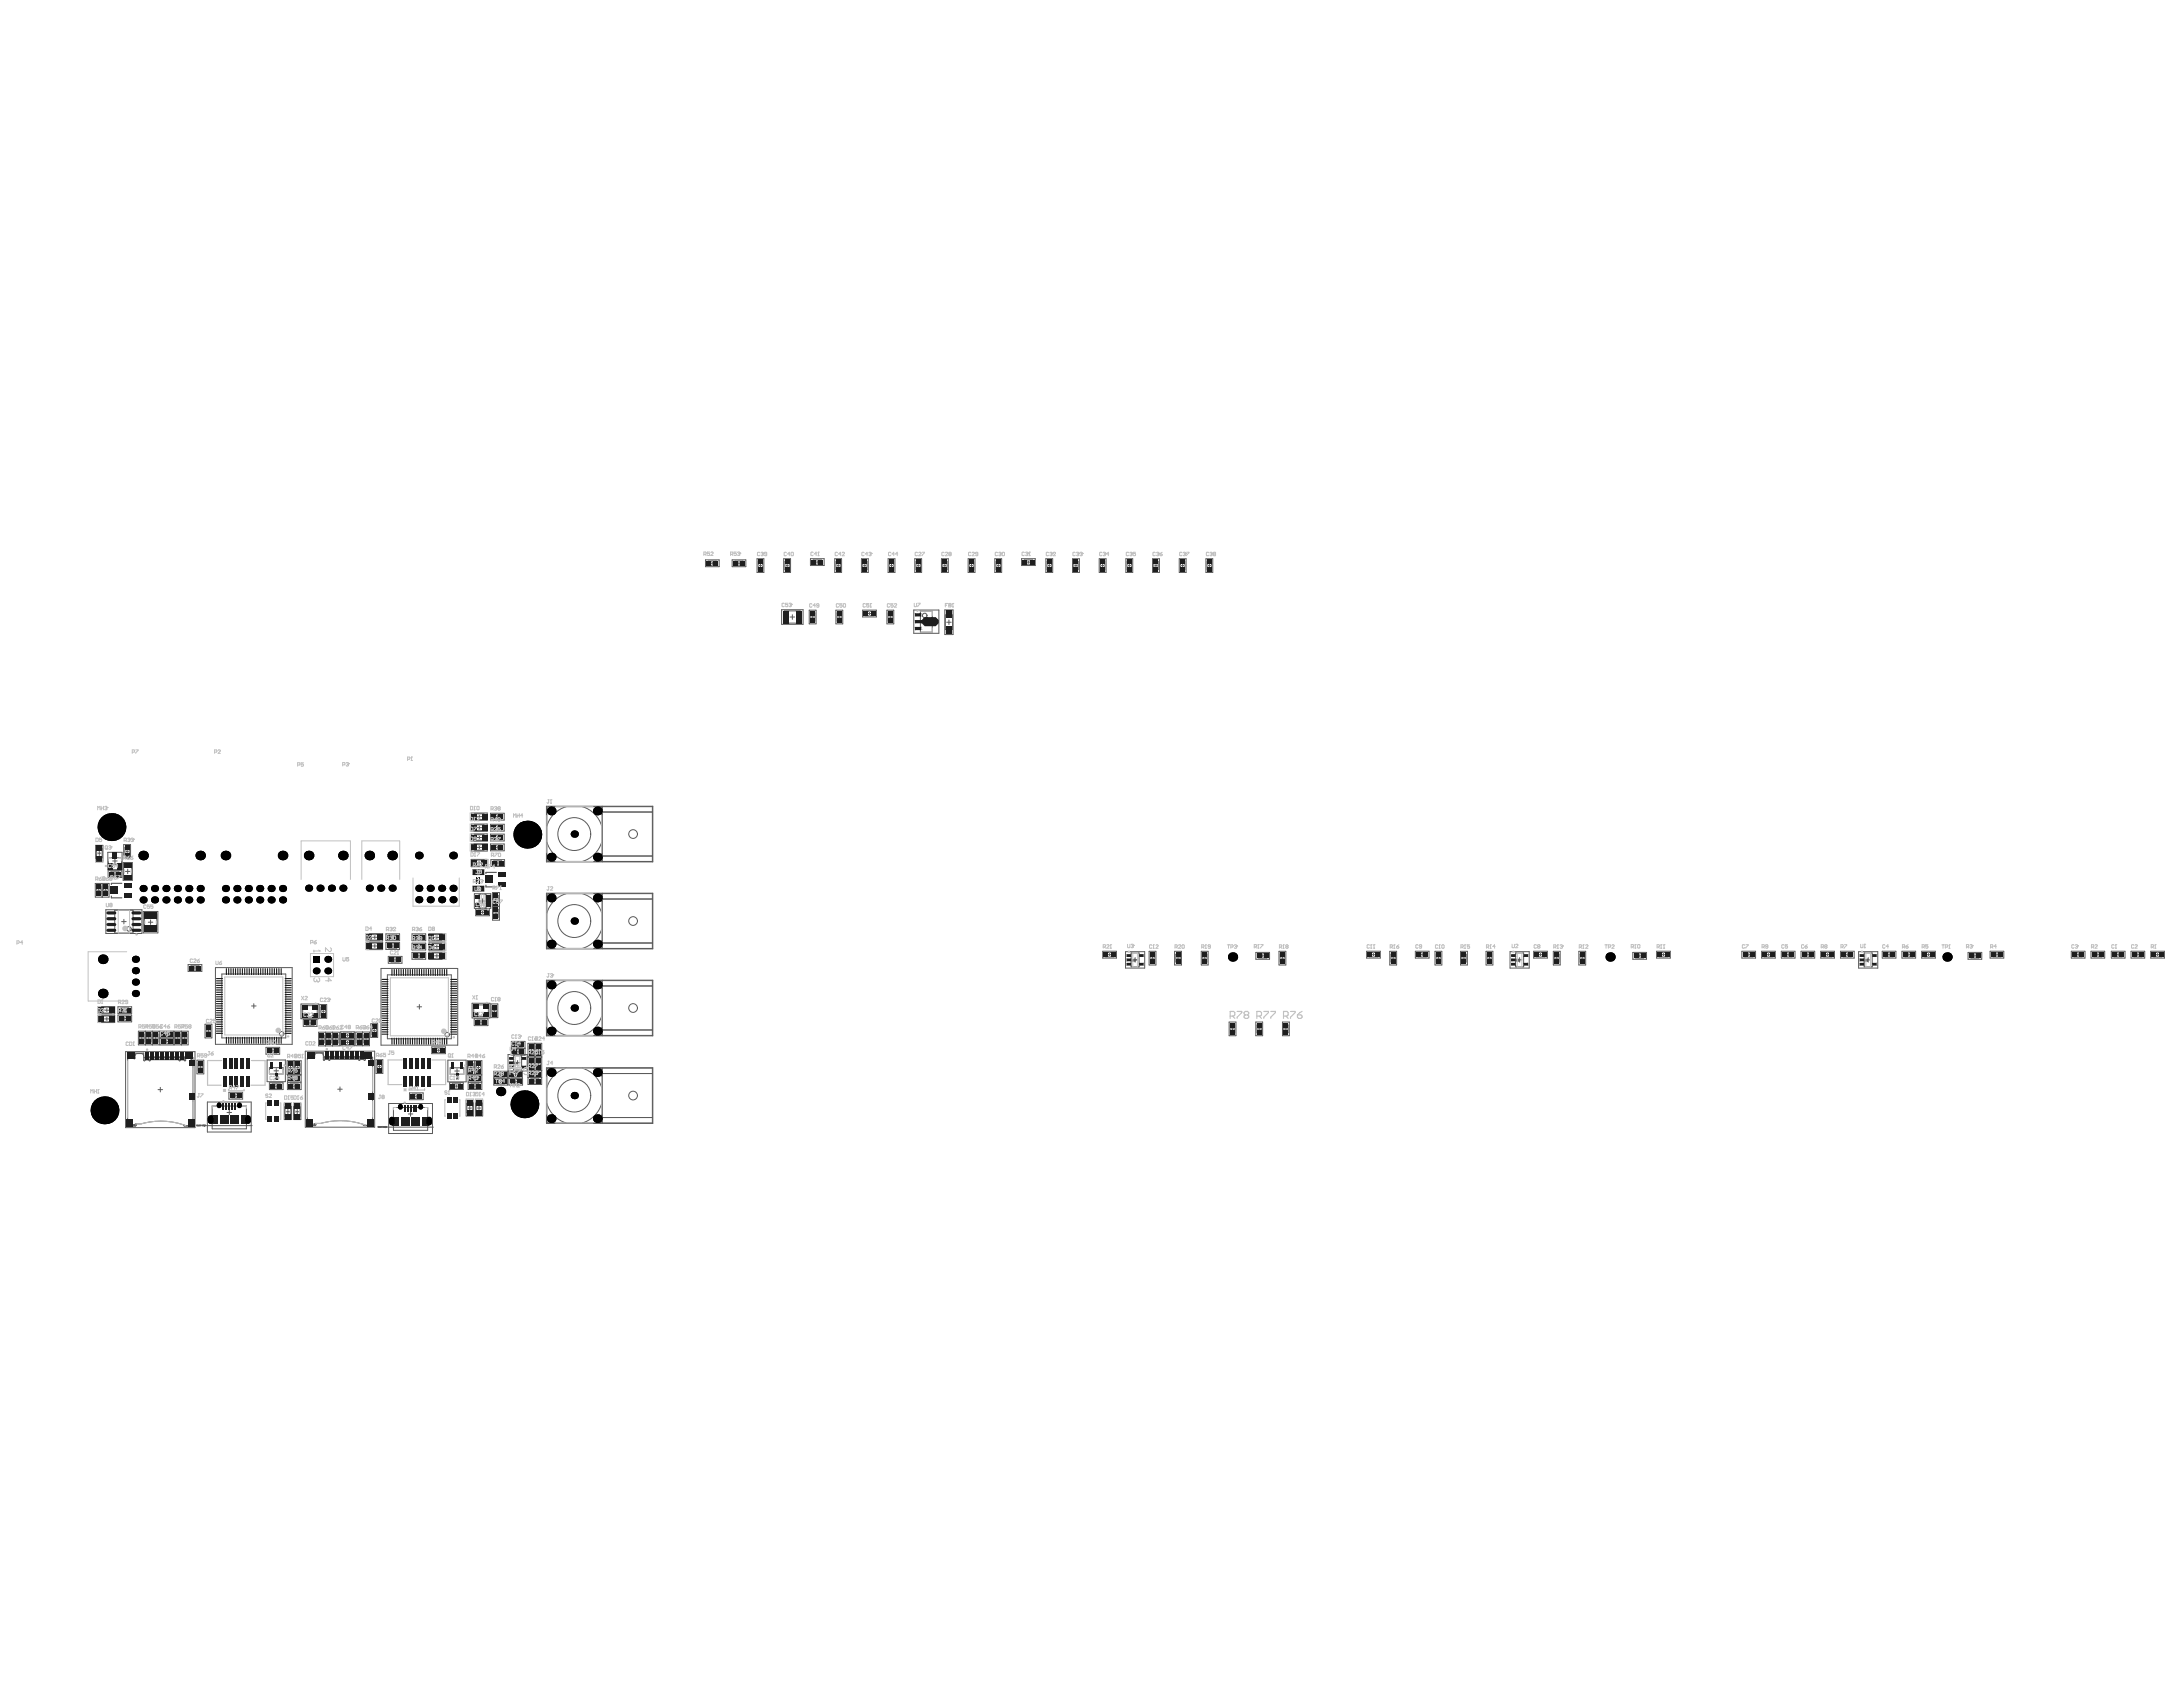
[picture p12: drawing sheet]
<svg xmlns="http://www.w3.org/2000/svg" width="279mm" height="216mm" viewBox="0 0 279 216" stroke-linecap="round" stroke-linejoin="round" font-family="sans-serif">
<path d="M14.3 114.7v.2h1.3M15.6 113h-1.3v.2M62.2 113.3v.2h1.3M63.5 111.6h-1.3v.2" fill="none" stroke="#5a5a5a" stroke-width=".15"/>
<g fill="none" stroke="#5a5a5a" stroke-width=".13">
<path d="M90.3 71.6h1.7v.9h-1.7zM90.7 71.8h1v.6h-1zM90.9 72.1h.5M91.2 71.8v.6M93.7 71.6h1.8v.9h-1.8zM94.1 71.8h1v.6h-1zM94.3 72.1h.6M94.6 71.8v.6M96.9 71.5h.9v1.8h-.9zM97.1 71.9h.5v1h-.5zM97.1 72.4h.5M97.3 72.1v.6"/>
<path d="M100 78h2.8v1.9h-2.8zM100.3 71.5h.9v1.8h-.9zM100.4 78.2h2v1.6h-2zM100.5 71.9h.5v1h-.5zM100.5 72.4h.5M100.7 72.1v.6M101.1 79h.6M101.4 78.7v.6M103.6 78.1h.8v1.7h-.8zM103.7 71.5h1.8v.9h-1.8zM103.7 78.5h.6v1h-.6zM103.7 79h.6"/>
<path d="M104 78.7v.5M104.1 71.7h1v.5h-1zM104.3 71.9h.6M104.6 71.7v.5M106.8 71.5h.9v1.8h-.9zM107 78.1h.9v1.7h-.9zM107 71.9h.6v1h-.6zM107 72.4h.6M107.1 78.5h.6v1h-.6zM107.1 79h.6M107.3 72.1v.6M107.4 78.7v.5"/>
<path d="M110.3 71.5h.8v1.8h-.8zM110.4 78.1h1.8v.9h-1.8zM110.4 71.9h.6v1h-.6zM110.4 72.4h.6M110.7 72.1v.6M110.8 78.2h1v.6h-1zM111 78.5h.6M111.3 78.2v.6M113.5 78.1h.9v1.7h-.9zM113.7 71.5h.8v1.8h-.8zM113.7 78.5h.5v1h-.5zM113.7 79h.5"/>
<path d="M113.8 71.9h.6v1h-.6zM113.8 72.4h.6M114 78.7v.5M114.1 72.1v.6M117 78.1h3.2v2.9h-3.2zM117.1 71.5h.9v1.8h-.9zM117.2 71.9h.6v1h-.6zM117.2 72.4h.6M117.5 72.1v.6M117.8 78.2h1.5v2.7h-1.5zM118.3 79.5l.4 .3v-.3M118.3 79.6h.6"/>
<path d="M118.6 79.3v.6M118.7 79h-.4v.1v.3h.4M120.5 71.5h.9v1.8h-.9zM120.7 71.9h.5v1h-.5zM120.7 72.4h.5M120.9 78.1h1.1v3.1h-1.1zM120.9 72.1v.6M121 78.7h.9v1.9h-.9zM121.2 79.6h.5M121.5 79.3v.6M123.9 71.5h.9v1.8h-.9zM124.1 71.9h.5v1h-.5z"/>
<path d="M124.1 72.4h.5M124.3 72.1v.6M127.3 71.5h.9v1.8h-.9zM127.5 71.9h.5v1h-.5zM127.5 72.4h.5M127.8 72.1v.6M130.7 71.5h1.8v.9h-1.8zM131.1 71.7h1v.5h-1zM131.3 71.9h.6M131.6 71.7v.5M133.9 71.5h.8v1.8h-.8zM134 71.9h.6v1h-.6z"/>
<path d="M134 72.4h.6M134.3 72.1v.6M137.3 71.5h.8v1.8h-.8zM137.4 71.9h.6v1h-.6zM137.4 72.4h.6M137.7 72.1v.6M140.7 71.5h.9v1.8h-.9zM140.8 71.9h.6v1h-.6zM140.8 72.4h.6M141.1 72.1v.6M144.1 71.5h.9v1.8h-.9zM144.3 71.9h.5v1h-.5z"/>
<path d="M144.3 72.4h.5M144.5 72.1v.6M147.5 71.5h.9v1.8h-.9zM147.7 71.9h.5v1h-.5zM147.7 72.4h.5M148 72.1v.6M150.9 71.5h.9v1.8h-.9zM151.1 71.9h.5v1h-.5zM151.1 72.4h.5M151.4 72.1v.6M154.3 71.5h.9v1.8h-.9zM154.5 71.9h.6v1h-.6z"/>
<path d="M154.5 72.4h.6M154.8 72.1v.6M12.2 113.1h1.8v1.7h-1.8zM12.2 108.2h1v2h-1zM12.3 108.6h.8v1.2h-.8zM12.4 113.4h.5v1h-.5zM12.4 113.9h.5M12.4 109.2h.6M12.6 113.7v.5M12.7 108.9v.6M13.1 113.1v1.7M13.2 113.4h.6v1h-.6z"/>
<path d="M13.2 113.9h.6M13.5 113.7v.5M13.5 116.4h4.7v3.1h-4.7zM13.8 109.1h1.8v2.2h-1.8zM13.8 111.4h1.8v.9h-1.8zM13.9 109.8h1.7v.8h-1.7zM14.2 111.6h1v.5h-1zM14.4 110.2h.6M14.4 111.9h.6M14.7 116.5h2.3v2.9h-2.3zM14.7 109.9v.6M14.7 111.6v.5"/>
<path d="M15.6 117.9h.5M15.8 110.4h1.1v2.3h-1.1zM15.8 110.5h1.1v2h-1.1zM15.8 108.1h.9v1.7h-.9zM15.9 117.7v.5M16 108.5h.5v1h-.5zM16 109h.5M16.1 111.5h.5M16.3 108.7v.5M16.3 111.2v.6M18.3 116.6h1.9v2.8h-1.9zM18.5 117h1.6v2h-1.6z"/>
<path d="M19 118h.6M19.3 117.7v.6M47 119.5h2v.9h-2zM47.4 119.6h1.2v.7h-1.2zM47.7 120h.6M48 119.7v.5M49.4 119.5h1.7v.9h-1.7zM49.8 119.7h1v.5h-1zM50 120h.5M50.3 119.7v.5M52.7 119.5h1.8v.9h-1.8zM53.1 119.7h1v.5h-1z"/>
<path d="M53.3 120h.6M53.6 119.7v.5M54.9 119.5h2v.9h-2zM55.3 119.6h1.2v.7h-1.2zM55.6 120h.6M55.9 119.7v.6M60.3 110h2v.9h-2zM60.3 104h2.1v1h-2.1zM60.3 105.5h2.1v.9h-2.1zM60.3 106.7h2.1v1h-2.1zM60.3 108h2.1v.9h-2.1zM60.5 111.3h1.4v.6h-1.4z"/>
<path d="M60.5 113.4h1.4v.6h-1.4zM60.7 114.4h2.1v1.9h-2.1zM60.7 110.1h1.2v.7h-1.2zM60.7 111.3h1v.6h-1zM60.7 113.4h1v.6h-1zM60.8 104.2h1.1v.7h-1.1zM60.8 105.6h1.1v.7h-1.1zM60.8 106.8h1.1v.7h-1.1zM60.8 108.1h1.1v.7h-1.1zM60.9 116.3h1.7v.9h-1.7zM61 113.7h.5M61 111.6h.5"/>
<path d="M61 110.5h.6M61.1 108.4h.5M61.1 107.2h.5M61.1 105.9h.5M61.1 104.5h.5M61.2 111.3v.6M61.2 113.4v.6M61.3 116.5h1v.5h-1zM61.3 110.2v.5M61.3 114.4h.9v1.8h-.9zM61.4 104.2v.6M61.4 105.6v.6"/>
<path d="M61.4 106.9v.6M61.4 108.2v.5M61.5 115.3h.6M61.5 116.8h.5M61.8 115v.6M61.8 116.5v.5M62.8 104.1h1.7v.9h-1.7zM62.8 105.5h1.7v.9h-1.7zM62.8 106.7h1.7v.9h-1.7zM62.8 108h1.7v.9h-1.7zM62.8 110h1.8v.9h-1.8zM63 114.2h.9v3.6h-.9z"/>
<path d="M63 116h.9M63.2 104.2h1v.6h-1zM63.2 105.6h1v.6h-1zM63.2 106.9h1v.6h-1zM63.2 108.2h1v.5h-1zM63.2 114.6h.6v1h-.6zM63.2 116.4h.6v1h-.6zM63.2 116.9h.6M63.2 115.1h.6M63.2 110.2h1v.5h-1zM63.4 108.4h.5M63.4 107.2h.5"/>
<path d="M63.4 105.9h.5M63.4 104.5h.5M63.4 110.5h.6M63.5 114.8v.6M63.5 116.6v.6M63.7 104.2v.6M63.7 105.6v.6M63.7 106.9v.6M63.7 108.2v.5M63.7 110.2v.5M69.9 114.3h13.7v7.1h-13.7zM69.9 103.2h13.7v7.1h-13.7z"/>
<path d="M70 110.1l.1-6.8 13.4-.1v7h-13.3M70 107.8a3.7 3.7 0 0 0 2.5 2.4M70 118.9a3.7 3.7 0 0 0 2.5 2.5M70 110.1l.2 .1M72.5 103.2a3.7 3.7 0 0 0-2.5 2.5M72.5 114.4a3.7 3.7 0 0 0-2.5 2.5M73.2 106.7h.6M73.2 117.9h.6M73.5 106.5v.5M73.5 117.6v.6M74.5 103.2a3.7 3.7 0 0 1 2.5 2.5M74.5 114.4a3.7 3.7 0 0 1 2.5 2.5"/>
<path d="M76.8 114.4l.2 .2v6.6l-.2 .2M76.8 103.2l.2 .2v6.7l-.2 .1M77 107.8a3.7 3.7 0 0 1-2.5 2.4M77 118.9a3.7 3.7 0 0 1-2.5 2.5M77 115.1h6.5M77 109.6h6.5M77 103.9h6.5M77.1 103.2v7.1M77.1 114.3v7.1M12.7 128.8h2v1h-2zM12.7 129.9h2v1h-2zM13.1 128.9h1.2v.7h-1.2z"/>
<path d="M13.1 130h1.2v.8h-1.2zM13.4 130.4h.6M13.4 129.3h.6M13.7 129v.6M13.7 130.1v.6M15.1 128.8h1.8v.9h-1.8zM15.1 129.9h1.8v.9h-1.8zM15.5 130.1h1v.5h-1zM15.5 129h1v.6h-1zM15.7 129.3h.6M15.7 130.3h.6M16 129v.6"/>
<path d="M16 130.1v.5M16.1 134.6h8.9v9.7h-8.9zM16.4 135.2h.7M16.4 135.4v.1M16.4 135.4l.1 .1M16.4 135.4h.9M16.6 135.3h-.2v-.3l.2-.2 .4 .1 .1 .5 .1 .1 .1-.1v-.6h1.1v.9l.1 .1 .1-.1M16.6 135.2l-.1 .3h-.2v8.6h.1M17.1 135.5h.2M17.3 135.1l.1-.2 .2-.1 .6 .1 .2 .2M17.7 132h2.7v1.7h-2.7zM17.9 132.3h.5v1h-.5z"/>
<path d="M17.9 132.8h.5M18.2 132.6v.5M18.4 135.4h6.3v8.7h-.9a9.3 9.3 0 0 0-5.8-.3h-.6l-.1 .1M18.6 135.7h.5M18.6 135.7h.1M18.6 132v1.7M18.7 135.2l-.1 .1v.3h5v-.3l-.2-.1M18.7 135.2h.2M18.7 135.4v-.6h.2v.6M18.7 135.3h.2M18.8 132.3h.5v1h-.5zM18.8 132.8h.5"/>
<path d="M18.9 135.2l.2 .1v.1M19 132.6v.5M19.1 135.7l.1 .1v-.2h3.7l.1 .2 .1-.1M19.1 135.7h.1M19.4 135.2l-.2 .1v.1M19.4 135.2h.2M19.4 135.4v-.6h.2v.6M19.4 135.3h.2M19.5 132v1.7M19.6 135.2l.1 .1v.1M19.7 132.3h.5v1h-.5zM19.7 132.8h.5"/>
<path d="M19.9 132.6v.5M20 135.2l-.1 .1v.1M20 135.2h.2M20 135.4v-.6h.2v.6M20 135.3h.2M20.2 135.2l.2 .1v.1M20.2 139.5h.6M20.5 132.8h1.7M20.5 132h1.7v1.7h-1.7zM20.5 139.2v.5M20.7 135.2l-.2 .1v.1M20.7 135.2h.1"/>
<path d="M20.7 135.4v-.6h.1v.6M20.7 135.3h.1M20.8 132.1h1.1v.6h-1.1zM20.8 133h1.1v.6h-1.1zM20.8 135.2l.2 .1v.1M21.1 132.4h.5M21.1 133.3h.5M21.3 135.2l-.1 .1-.1 .1M21.3 135.2h.2M21.3 135.4v-.6h.2v.6M21.3 135.3h.2M21.3 132.1v.6"/>
<path d="M21.3 133v.6M21.5 135.2l.1 .1v.1M21.9 135.2l-.1 .1v.1M21.9 135.2h.2M21.9 135.4v-.6h.2v.6M21.9 135.3h.2M22.1 135.2l.2 .1v.1M22.3 132h1.8v1.7h-1.8zM22.5 132.3h.5v1h-.5zM22.5 132.8h.5M22.6 135.2l-.2 .1v.1M22.6 135.2h.2"/>
<path d="M22.6 135.4v-.6h.2v.6M22.6 135.3h.2M22.8 132.6v.5M22.8 135.2l.1 .1v.1M23.1 135.7h.1M23.1 135.7h.5M23.2 132v1.7M23.2 135.2l-.1 .1v.1M23.2 135.2h.2M23.2 135.4v-.6h.2v.6M23.2 135.3h.2M23.4 132.3h.5v1h-.5z"/>
<path d="M23.4 132.8h.5M23.6 135.7h.1M23.6 132.6v.5M23.7 135.4v.1h.1M23.8 135.2l.1-.3h.5l.1 .9M23.8 135.2h.7M24.1 123.4h1.7v.9h-1.7zM24.4 123.6h1.1v.6h-1.1zM24.5 135.2h-.7v.5l-.1 .1-.1-.1M24.5 135.5h.1M24.5 135.8h.2M24.6 135.4l-.1 .1"/>
<path d="M24.6 135.7v.1M24.6 135.8h.1M24.7 123.9h.5M24.7 135.7h-.2l.1 .1M25 123.6v.6M25.2 135.7h.9v1.7h-.9zM25.4 136.1h.5v1h-.5zM25.4 136.6h.5M25.6 136.3v.5M26.2 131.1h.9v1.7h-.9zM26.4 131.4h.6v1.1h-.6zM26.4 132h.6"/>
<path d="M26.7 131.7v.5M27.6 123.8h9.8v9.9h-9.8zM28.4 124.7h8.2v8.1h-8.2zM29.3 139.8h1.8v.9h-1.8zM29.7 139.9h1v.6h-1zM30.2 139.9v.6M32.2 128.7h.6M32.5 128.4v.6M34 134h1.8v.9h-1.8zM34.2 135.7h2.3v2.7h-2.3zM34.4 134.2h1v.6h-1zM34.5 136.6h1.7v.9h-1.7z"/>
<path d="M34.5 138.6h1.7v.8h-1.7zM34.6 134.5h.6M34.8 138.7h1.1v.6h-1.1zM34.9 134.2v.6M35.1 137h.5M35.1 139h.5M35.4 136.8v.5M35.4 138.7v.6M36.7 135.8h.9v1.7h-.9zM36.8 138.6h1.7v.8h-1.7zM36.8 137.6h1.7v.9h-1.7zM36.9 136.1h.6v1h-.6z"/>
<path d="M36.9 136.6h.6M37.2 137.8h1v.5h-1zM37.2 138.7h1v.6h-1zM37.2 136.4v.5M37.4 139h.5M37.4 138h.5M37.7 137.8v.5M37.7 138.7v.6M37.7 135.8h.8v1.7h-.8zM37.8 136.1h.6v1h-.6zM37.8 136.6h.6M38.1 136.4v.5"/>
<path d="M38.5 128.5h2.3v1.9h-2.3zM38.7 128.7h1.9v1.5h-1.9zM38.8 130.5h1.8v.9h-1.8zM39.1 134.5h8.9v9.8h-8.9zM39.2 130.6h1v.6h-1zM39.4 135.2h.7M39.4 135.1h.7M39.4 130.9h.6M39.4 135.3v.1M39.4 135.3h.9M39.4 135.3l.1 .1M39.6 135.2l-.1 .2h-.2v8.6h.1"/>
<path d="M39.7 130.6v.6M40.1 135.4h.2M40.3 135.1l.1-.3h.7l.2 .1 .1 .2M40.8 132.1h2.6v1.8h-2.6zM40.9 132.5h.6v1h-.6zM40.9 133h.6M40.9 128.6h.9v1.7h-.9zM41.1 128.9h.6v1h-.6zM41.1 129.4h.6M41.2 132.7v.6M41.4 129.2v.5M41.4 135.3h6.3v8.7h-.9a9.3 9.3 0 0 0-5.8-.2h-.6l-.1 .1"/>
<path d="M41.7 132.1v1.8M41.7 135.3h.2M41.7 135.3v-.6h.2v.6M41.8 132.5h.6v1h-.6zM41.8 133h.6M42.1 135.3l-.1-.1h-.4v.3h5l-.1-.3h-.4v.1M42.1 132.7v.6M42.2 135.3v-.1h.5v.1M42.4 135.3h.1M42.4 135.3v-.6h.1v.6M42.5 132.1v1.8M42.7 132.5h.6v1h-.6z"/>
<path d="M42.7 133h.6M42.9 135.3v-.1h.4l.1 .1M43 132.7v.6M43 135.3h.2M43 135.3v-.6h.2v.6M43.2 139.4h.6M43.5 135.3v-.1h.5v.1M43.5 139.1v.6M43.6 133h1.8v.8h-1.8zM43.6 132.1h1.8v.8h-1.8zM43.7 135.3h.1M43.7 135.3v-.6h.1v.6"/>
<path d="M44 132.2h1v.6h-1zM44 133.1h1v.6h-1zM44.1 135.3l.1-.1h.4v.1M44.2 132.5h.6M44.2 133.4h.6M44.3 135.3h.2M44.3 135.3v-.6h.2v.6M44.5 132.2v.6M44.5 133.1v.6M44.8 135.3v-.1h.5v.1M44.9 135.3h.2M44.9 135.3v-.6h.2v.6"/>
<path d="M45.4 135.3l.1-.1h.4v.1M45.5 132.1h1.8v1.7h-1.8zM45.6 135.3h.2M45.6 135.3v-.6h.2v.6M45.7 132.5h.6v1h-.6zM45.7 133h.6M46 132.7v.5M46.2 135.3h.2M46.2 135.3v-.6h.2v.6M46.4 132.1v1.7M46.6 132.5h.5v1h-.5zM46.6 133h.5"/>
<path d="M46.7 135.3v.1h.1M46.8 135.2l.1-.4h.5l.1 .9v.1M46.8 135.1h.7M46.9 132.7v.5M47 120.6h2v.9h-2zM47.4 120.7h1.2v.7h-1.2zM47.5 135.2h-.7v.4l-.1 .1-.1-.1h-.5l-.1 .1-.1-.1h-3.7v.1l-.1-.1h-.5l-.1 .1-.1-.1v-.9h-1.1v.7h-.1h-.1l-.1-.6-.4-.1-.2 .2v.3h.2M47.5 135.4h.1M47.5 131h.8v1.8h-.8zM47.5 135.4v.3M47.5 135.7h.2M47.5 135.8h.2"/>
<path d="M47.6 135.3l-.1 .1M47.6 135.7v.1M47.6 135.7h.1M47.6 131.4h.6v1h-.6zM47.6 131.9h.6M47.7 121.1h.6M47.9 131.6v.6M48 120.8v.6M48.1 135.6h.9v1.8h-.9zM48.3 136h.5v1h-.5zM48.3 136.5h.5M48.6 136.2v.6"/>
<path d="M48.8 123.9h9.8v9.9h-9.8zM49.4 120.6h1.7v.9h-1.7zM49.6 124.8h8.2v8.1h-8.2zM49.7 122.4h1.7v.9h-1.7zM49.8 120.8h1v.5h-1zM50 121.1h.5M50.1 122.6h1v.5h-1zM50.3 120.8v.5M50.3 122.8h.5M50.6 122.6v.5M52.4 139.9h1.8v.8h-1.8zM52.7 121.9h1.8v.9h-1.8z"/>
<path d="M52.7 120.7h1.8v.9h-1.8zM53.1 122h1v.6h-1zM53.1 120.9h1v.5h-1zM53.3 122.3h.6M53.3 121.1h.6M53.4 128.9h.6M53.6 120.9v.5M53.6 122v.6M53.7 128.6v.5M54.9 120.7h2v.9h-2zM54.9 121.9h2v.9h-2zM55.3 134h1.7v.9h-1.7z"/>
<path d="M55.3 120.8h1.2v.7h-1.2zM55.3 122h1.2v.7h-1.2zM55.6 122.3h.6M55.6 121.1h.6M55.6 134.1h1v.6h-1zM55.9 134.4h.5M55.9 120.8v.6M55.9 122v.6M56.1 134.1v.6M57.3 135.7h2.4v2.8h-2.4zM57.5 138.6h1.8v.8h-1.8zM57.6 136.7h1.8v.8h-1.8z"/>
<path d="M57.9 138.7h1v.6h-1zM58.1 139h.6M58.2 137.1h.6M58.4 138.7v.6M58.5 136.8v.6M59.8 135.7h.9v1.8h-.9zM59.9 138.6h1.8v.8h-1.8zM59.9 137.6h1.8v.9h-1.8zM60 136.6h.6M60 136.1h.6v1h-.6zM60.3 136.3v.6M60.3 138.7h1v.6h-1z"/>
<path d="M60.3 137.8h1v.5h-1zM60.4 128.4h2.3v1.9h-2.3zM60.5 139h.6M60.5 138h.6M60.6 128.6h1.9v1.5h-1.9zM60.7 130.4h1.7v.9h-1.7zM60.8 137.8v.5M60.8 138.7v.6M60.8 135.7h.9v1.8h-.9zM61 136.6h.5M61 136.1h.5v1h-.5zM61.1 130.5h1v.6h-1z"/>
<path d="M61.2 136.3v.6M61.3 130.8h.5M61.6 130.5v.6M62.8 128.5h.9v1.7h-.9zM63 128.8h.6v1.1h-.6zM63 129.4h.6M63.2 137.1h1.8v1.8h-1.8zM63.2 138h1.8M63.3 129.1v.5M63.6 138.2h1v.5h-1zM63.6 137.3h1v.5h-1zM63.8 138.4h.6"/>
<path d="M63.8 137.5h.6M64.1 137.3v.5M64.1 138.2v.5M65 135h2.5v2.1h-2.5zM65.1 137.1h1.8v1.8h-1.8zM65.1 138h1.8M65.4 133.3h1.8v1.7h-1.8zM65.4 134.2h1.8M65.5 137.3h1v.5h-1zM65.5 138.2h1v.5h-1zM65.7 137.5h.6M65.7 138.4h.6"/>
<path d="M65.7 135.1h1.1v1.8h-1.1zM65.8 133.4h1v.6h-1zM65.8 134.3h1v.6h-1zM65.9 135.9v.3l.1-.1v-.2M66 136h.5M66 137.3v.5M66 138.2v.5M66 133.7h.6M66 134.6h.6M66.2 135.9l-.1 .1h.2M66.2 135.7v.6M66.3 133.4v.6"/>
<path d="M66.3 134.3v.6M67.6 135.3h1.7M67.6 133.5h1.7v5.3h-1.7zM67.6 137h1.7M67.6 137.9h1.7M67.7 136.1h.6M67.7 135.6h.6v1h-.6zM67.7 133.9h.6v1h-.6zM67.7 134.4h.6M68 137.2h1v.5h-1zM68 138.1h1v.5h-1zM68 134.1v.6"/>
<path d="M68 135.9v.5M68.2 137.5h.5M68.2 138.4h.5M68.4 133.5v3.5M68.5 137.2v.5M68.5 138.1v.5M68.5 133.5v3.5M68.6 136.1h.6M68.6 135.6h.6v1.1h-.6zM68.6 133.9h.6v1h-.6zM68.6 134.4h.6M68.9 134.1v.6"/>
<path d="M68.9 135.9v.5M69.9 136.6h13.7v7.2h-13.7zM69.9 125.4h13.7v7.2h-13.7zM70 132.3l.1-6.7 13.4-.1v7h-13.3M70 121.2l.1-6.8h13.4v7h-13.3M70 130a3.7 3.7 0 0 0 2.5 2.5M70 132.3l.2 .2M70 121.2l.2 .2M72.5 136.7a3.7 3.7 0 0 0-2.5 2.5M72.5 125.5a3.7 3.7 0 0 0-2.5 2.5M73.2 129h.6M73.5 128.7v.6"/>
<path d="M73.5 139.9v.6M74.5 136.7a3.7 3.7 0 0 1 2.5 2.5M74.5 125.5a3.7 3.7 0 0 1 2.5 2.5M76.8 136.7l.2 .2v6.6l-.2 .2M76.8 125.5l.2 .2v6.6l-.2 .2M77 130a3.7 3.7 0 0 1-2.5 2.5M77 120.7h6.5M77 137.4h6.5M77 131.8h6.5M77 126.2h6.5M77.1 125.4v7.2M77.1 136.6v7.2"/>
<path d="M141.1 121.7h1.8v.9h-1.8zM141.5 121.9h1v.6h-1zM141.7 122.2h.6M142 121.9v.6M144.1 121.8h2.4v2.1h-2.4zM144.8 122h1v1.7h-1zM144.9 122.8v.2h.2v-.2M145 122.8h.6M145.1 122.8h.2M145.2 122.9h.1M145.3 122.9v.1h-.2M145.3 122.6v.5"/>
<path d="M145.3 122.8h.1M145.3 122.8v.1M147.1 121.7h.8v1.8h-.8zM147.2 122.6h.6M147.2 122.1h.6v1h-.6zM147.5 122.3v.6M150.3 121.7h.9v1.8h-.9zM150.5 122.6h.6M150.5 122.1h.6v1h-.6zM150.8 122.3v.6M153.8 121.7h.8v1.8h-.8zM153.9 122.6h.6"/>
<path d="M153.9 122.1h.6v1h-.6zM154.2 122.3v.6M157.3 130.8h.9v1.8h-.9zM157.5 131.2h.5v1h-.5zM157.5 131.7h.5M157.8 131.4v.6M160.7 130.8h.9v1.8h-.9zM160.7 121.9h1.8v.9h-1.8zM160.9 131.2h.5v1h-.5zM160.9 131.7h.5M161.1 122h1v.6h-1zM161.2 131.4v.6"/>
<path d="M161.3 122.3h.6M161.6 122v.6M163.7 121.7h.9v1.8h-.9zM163.9 122.6h.5M163.9 122.1h.5v1h-.5zM164.1 122.3v.6M164.1 130.8h.9v1.8h-.9zM164.3 131.2h.6v1h-.6zM164.3 131.7h.6M164.6 131.4v.6M174.9 121.7h1.8v.9h-1.8zM175.3 121.9h1v.6h-1z"/>
<path d="M175.5 122.2h.6M175.8 121.9v.6M177.9 121.7h.9v1.8h-.9zM178 122.6h.6M178 122.1h.6v1h-.6zM178.3 122.3v.6M181.1 121.7h1.8v.9h-1.8zM181.5 121.9h1v.6h-1zM181.7 122.2h.6M182 121.9v.6M183.7 121.7h.8v1.8h-.8zM183.8 122.6h.6"/>
<path d="M183.8 122.1h.6v1h-.6zM184.1 122.3v.6M186.9 121.7h.9v1.8h-.9zM187.1 122.6h.5M187.1 122.1h.5v1h-.5zM187.4 122.3v.6M190.2 121.7h.9v1.8h-.9zM190.4 122.6h.5M190.4 122.1h.5v1h-.5zM190.6 122.3v.6M193.3 121.8h2.4v2.1h-2.4zM194 122h1v1.7h-1z"/>
<path d="M194.1 122.8l.1 .2h.1v-.2M194.2 122.8h.6M194.4 122.8h.1M194.5 122.6v.5M194.5 122.8l-.1 .2h.1M196.3 121.7h1.7v.9h-1.7zM196.7 121.9h1v.6h-1zM196.9 122.2h.5M197.2 121.9v.6M198.8 121.7h.9v1.8h-.9zM199 122.6h.5M199 122.1h.5v1h-.5z"/>
<path d="M199.2 122.3v.6M202.1 121.7h.9v1.8h-.9zM202.2 122.6h.6M202.2 122.1h.6v1h-.6zM202.5 122.3v.6M209 121.9h1.7v.9h-1.7zM209.4 122h1v.6h-1zM209.6 122.3h.5M209.9 122v.6M212 121.7h1.8v.9h-1.8zM212.4 121.9h1v.6h-1zM212.6 122.2h.6"/>
<path d="M212.9 121.9v.6M222.9 121.7h1.8v.9h-1.8zM223.3 121.9h1v.6h-1zM223.5 122.2h.6M223.8 121.9v.6M225.5 121.7h1.7v.9h-1.7zM225.8 121.9h1v.6h-1zM226.1 122.2h.5M226.3 121.9v.6M228 121.7h1.7v.9h-1.7zM228.4 121.9h1v.6h-1zM228.6 122.2h.5"/>
<path d="M228.9 121.9v.6M230.5 121.7h1.8v.9h-1.8zM230.9 121.9h1v.6h-1zM231.1 122.2h.6M231.4 121.9v.6M233 121.7h1.8v.9h-1.8zM233.4 121.9h1v.6h-1zM233.6 122.2h.6M233.9 121.9v.6M235.6 121.7h1.7v.9h-1.7zM235.9 121.9h1v.6h-1zM236.2 122.2h.5"/>
<path d="M236.4 121.9v.6M237.9 121.8h2.4v2.1h-2.4zM238.6 122h1v1.7h-1zM238.7 122.8l.1 .2h.1v-.2M238.8 122.8h.6M239 123h.1M239 122.8h.1M239 122.8v.2M239.1 122.6v.5M240.9 121.7h1.8v.9h-1.8zM241.3 121.9h1v.6h-1zM241.5 122.2h.6"/>
<path d="M241.8 121.9v.6M243.4 121.7h1.8v.9h-1.8zM243.8 121.9h1v.6h-1zM244 122.2h.6M244.3 121.9v.6M246 121.7h1.7v.9h-1.7zM246.3 121.9h1v.6h-1zM246.6 122.2h.5M246.8 121.9v.6M251.9 121.9h1.7v.9h-1.7zM252.3 122h1v.6h-1zM252.5 122.3h.5"/>
<path d="M252.8 122v.6M254.7 121.7h1.8v.9h-1.8zM255.1 121.9h1v.6h-1zM255.3 122.2h.6M255.6 121.9v.6M265.1 121.7h1.8v.9h-1.8zM265.5 121.9h1v.6h-1zM265.7 122.2h.6M266 121.9v.6M267.6 121.7h1.8v.9h-1.8zM268 121.9h1v.6h-1zM268.2 122.2h.6"/>
<path d="M268.5 121.9v.6M270.2 121.7h1.8v.9h-1.8zM270.6 121.9h1v.6h-1zM270.8 122.2h.6M271.1 121.9v.6M272.7 121.7h1.8v.9h-1.8zM273.1 121.9h1v.6h-1zM273.3 122.2h.6M273.6 121.9v.6M275.3 121.7h1.7v.9h-1.7zM275.7 121.9h.9v.6h-.9zM275.9 122.2h.5"/>
<path d="M276.1 121.9v.6M16.3 143.8l.4 .1M16.3 144h.1M16.3 143.9h.1M16.4 143.8v.3M16.4 143.8v.3h1v-.3M16.5 143.8v.3M16.7 143.9v.2h.6v-.2M16.7 143.9h.6M23.5 143.9l.1 .2h1M24.5 144.1h.1M25.2 144v.1h.1l-.1-.1"/>
<path d="M25.3 144l.1 .1zM25.4 144h.1M25.4 144l.1 .1h-.1M25.4 144v.1M25.5 144v.1M25.6 144h-.1M25.7 144v.1v-.1M25.9 144.1h.1M25.9 144h.1zM26.1 144v.1h-.1l.1-.1M26.1 144l.1 .1zM26.2 144.1h.1"/>
<path d="M26.2 144h.1M26.4 144.1h5.9M26.5 141h5.7v3.9h-5.7zM27.2 141.5h4.3v3h-4.3zM29.1 142.4h.5M29.3 142.1v.6M29.9 140.2h.6M36.4 141.3h.9v2h-.9zM36.5 141.7h.7v1.2h-.7zM36.6 142.3h.5M36.8 142v.6M37.6 141.3h.9v2h-.9z"/>
<path d="M37.7 141.7h.7v1.2h-.7zM37.8 142.3h.5M38 142v.6M39.3 143.8l.4 .1M39.3 143.9h.1M39.4 143.8v.2M39.4 143.8v.3h1v-.3M39.5 143.8v.3M39.7 143.9v.1h.6v-.1M39.7 143.9h.6M46.5 143.9l.1 .2 1-.1M47.5 144v.1"/>
<path d="M48.4 144.2v.1l.1-.1h-.1M48.5 144.2h.1zM48.6 144.2h.1M48.6 144.2l.1 .1-.1-.1M48.7 144.2v.1M48.8 144.2h-.1M48.9 144.2v.1v-.1M49.1 144.2h.1zM49.1 144.2v.1M49.3 144.2v.1l-.1-.1h.1M49.3 144.2h.1v.1zM49.4 144.3h.1"/>
<path d="M49.4 144.2h.1zM49.4 144.2l.1 .1M49.6 144.2h5.9M49.7 141.2h5.7v3.9h-5.7zM50.4 141.7h4.3v3h-4.3zM52.3 142.6h.5M52.5 142.3v.6M52.8 140h1v.6h-1zM53 140.3h.6M53.3 140v.6M59.7 140.8h.9v2h-.9zM59.8 141.2h.7v1.2h-.7z"/>
<path d="M59.8 141.8h.6M60.1 141.5v.6M60.8 140.8h1v2h-1zM60.9 141.2h.8v1.2h-.8zM61 141.8h.6M61.3 141.5v.6M70 143.5l.1-6.7 13.4-.1v7h-13.3M70 141.2a3.7 3.7 0 0 0 2.5 2.5M70 143.5l.2 .2M73.2 140.2h.6M77 141.2a3.7 3.7 0 0 1-2.5 2.5M77 143h6.5"/>
<circle cx="118.4" cy="78.8" r=".29"/>
<circle cx="16.5" cy="118.9" r=".29"/>
<circle cx="70.6" cy="103.8" r=".35"/>
<circle cx="70.6" cy="109.7" r=".35"/>
<circle cx="70.6" cy="114.9" r=".35"/>
<circle cx="73.5" cy="106.7" r=".26"/>
<circle cx="73.5" cy="117.9" r=".26"/>
<circle cx="73.5" cy="106.7" r="2.1"/>
<circle cx="73.5" cy="117.9" r="2.1"/>
<circle cx="76.5" cy="103.8" r=".35"/>
<circle cx="76.5" cy="109.7" r=".35"/>
<circle cx="76.5" cy="114.9" r=".35"/>
<circle cx="81" cy="106.7" r=".56"/>
<circle cx="81" cy="117.9" r=".56"/>
<circle cx="36.1" cy="132.3" r=".29"/>
<circle cx="57.2" cy="132.4" r=".29"/>
<circle cx="70.6" cy="120.8" r=".35"/>
<circle cx="70.6" cy="132" r=".35"/>
<circle cx="70.6" cy="126.1" r=".35"/>
<circle cx="70.6" cy="137.3" r=".35"/>
<circle cx="73.5" cy="129" r=".26"/>
<circle cx="73.5" cy="129" r="2.1"/>
<circle cx="76.5" cy="120.8" r=".35"/>
<circle cx="76.5" cy="126.1" r=".35"/>
<circle cx="76.5" cy="132" r=".35"/>
<circle cx="76.5" cy="137.3" r=".35"/>
<circle cx="81" cy="129" r=".56"/>
<circle cx="70.6" cy="143.2" r=".35"/>
<circle cx="73.5" cy="140.2" r=".26"/>
<circle cx="73.5" cy="140.2" r="2.1"/>
<circle cx="76.5" cy="143.2" r=".35"/>
<circle cx="81" cy="140.2" r=".56"/>
</g>
<path d="M28 141.4v.1M30.6 141.4v.1M51.2 141.6v.1M53.8 141.6v.1" fill="none" stroke="#000" stroke-width=".61"/>
<g fill="#000">
<circle cx="14.3" cy="105.9" r="1.78"/>
<circle cx="18.3" cy="115.2" r=".46"/>
<circle cx="18.3" cy="113.7" r=".46"/>
<circle cx="18.3" cy="109.5" r=".61"/>
<circle cx="19.8" cy="113.7" r=".46"/>
<circle cx="19.8" cy="115.2" r=".46"/>
<circle cx="21.2" cy="115.2" r=".46"/>
<circle cx="21.2" cy="113.7" r=".46"/>
<circle cx="22.7" cy="113.7" r=".46"/>
<circle cx="22.7" cy="115.2" r=".46"/>
<circle cx="24.2" cy="113.7" r=".46"/>
<circle cx="24.2" cy="115.2" r=".46"/>
<circle cx="25.6" cy="115.2" r=".46"/>
<circle cx="25.6" cy="109.5" r=".61"/>
<circle cx="25.6" cy="113.7" r=".46"/>
<circle cx="28.9" cy="113.7" r=".46"/>
<circle cx="28.9" cy="115.2" r=".46"/>
<circle cx="28.9" cy="109.5" r=".61"/>
<circle cx="30.3" cy="113.7" r=".46"/>
<circle cx="30.3" cy="115.2" r=".46"/>
<circle cx="31.8" cy="115.2" r=".46"/>
<circle cx="31.8" cy="113.7" r=".46"/>
<circle cx="33.2" cy="115.2" r=".46"/>
<circle cx="33.2" cy="113.7" r=".46"/>
<circle cx="34.7" cy="115.2" r=".46"/>
<circle cx="34.7" cy="113.7" r=".46"/>
<circle cx="36.2" cy="113.7" r=".46"/>
<circle cx="36.2" cy="115.2" r=".46"/>
<circle cx="36.2" cy="109.5" r=".61"/>
<circle cx="39.5" cy="109.5" r=".61"/>
<circle cx="39.5" cy="113.7" r=".46"/>
<circle cx="41" cy="113.7" r=".46"/>
<circle cx="42.4" cy="113.7" r=".46"/>
<circle cx="43.9" cy="109.5" r=".61"/>
<circle cx="43.9" cy="113.7" r=".46"/>
<circle cx="47.3" cy="113.7" r=".46"/>
<circle cx="47.3" cy="109.5" r=".61"/>
<circle cx="48.7" cy="113.7" r=".46"/>
<circle cx="50.2" cy="109.5" r=".61"/>
<circle cx="50.2" cy="113.7" r=".46"/>
<circle cx="53.6" cy="115.1" r=".46"/>
<circle cx="53.6" cy="109.5" r=".5"/>
<circle cx="53.6" cy="113.7" r=".46"/>
<circle cx="55.1" cy="115.1" r=".46"/>
<circle cx="55.1" cy="113.7" r=".46"/>
<circle cx="56.5" cy="113.7" r=".46"/>
<circle cx="56.5" cy="115.1" r=".46"/>
<circle cx="58" cy="113.7" r=".46"/>
<circle cx="58" cy="115.1" r=".46"/>
<circle cx="58" cy="109.5" r=".5"/>
<circle cx="67.5" cy="106.8" r="1.78"/>
<circle cx="70.6" cy="109.7" r=".56"/>
<circle cx="70.6" cy="103.8" r=".56"/>
<circle cx="70.6" cy="114.9" r=".56"/>
<circle cx="73.5" cy="117.9" r=".47"/>
<circle cx="73.5" cy="106.7" r=".47"/>
<circle cx="76.5" cy="109.7" r=".56"/>
<circle cx="76.5" cy="103.8" r=".56"/>
<circle cx="76.5" cy="114.9" r=".56"/>
<circle cx="13.2" cy="122.8" r=".61"/>
<circle cx="13.2" cy="127.1" r=".61"/>
<circle cx="17.3" cy="122.8" r=".46"/>
<circle cx="17.3" cy="124.2" r=".46"/>
<circle cx="17.3" cy="125.7" r=".46"/>
<circle cx="17.3" cy="127.1" r=".46"/>
<circle cx="40.5" cy="124.3" r=".44"/>
<circle cx="42" cy="122.8" r=".44"/>
<circle cx="42" cy="124.3" r=".44"/>
<circle cx="64.1" cy="139.7" r=".59"/>
<circle cx="70.6" cy="137.3" r=".56"/>
<circle cx="70.6" cy="132" r=".56"/>
<circle cx="70.6" cy="126.1" r=".56"/>
<circle cx="70.6" cy="120.8" r=".56"/>
<circle cx="73.5" cy="129" r=".47"/>
<circle cx="76.5" cy="126.1" r=".56"/>
<circle cx="76.5" cy="137.3" r=".56"/>
<circle cx="76.5" cy="120.8" r=".56"/>
<circle cx="76.5" cy="132" r=".56"/>
<circle cx="157.8" cy="122.5" r=".59"/>
<circle cx="206.1" cy="122.5" r=".59"/>
<circle cx="249.2" cy="122.5" r=".59"/>
<circle cx="13.4" cy="142.1" r="1.78"/>
<circle cx="67.1" cy="141.3" r="1.78"/>
<circle cx="70.6" cy="143.2" r=".56"/>
<circle cx="73.5" cy="140.2" r=".47"/>
<circle cx="76.5" cy="143.2" r=".56"/>
</g>
<path d="M27 143.1v.4M31.7 143.1v.4M50.2 143.3v.4M54.9 143.3v.4" fill="none" stroke="#000" stroke-width=".72"/>
<path d="M40 122.3h.9v.9h-.9z" fill-rule="evenodd" fill="#000"/>
<g fill="#1e1e1e">
<path d="M61 112.2l.2 .2v.5l-.2 .2z"/>
<path d="M61.2 112.2h.2v.9h-.2l.1-.2v-.5z"/>
<path d="M117.9 79.4h.1l.4-.4h1.4l.3 .4v.4l-.3 .3h-1.4l-.4-.3h-.1z"/>
</g>
<g fill="#1e1e1e">
<path d="M27 142.7h.8v1.1h-.8z" fill-rule="evenodd"/>
<path d="M30.9 142.7h.8v1.1h-.8z" fill-rule="evenodd"/>
<path d="M50.2 142.9h.8v1.1h-.8z" fill-rule="evenodd"/>
<path d="M54.1 142.9h.8v1.1h-.8z" fill-rule="evenodd"/>
</g>
<path d="M28 141.4v.1M30.6 141.4v.1M51.2 141.6v.1M53.8 141.6v.1" fill="none" stroke="#000" stroke-width=".61"/>
<g fill="#000">
<circle cx="14.3" cy="105.9" r="1.78"/>
<circle cx="18.3" cy="115.2" r=".46"/>
<circle cx="18.3" cy="113.7" r=".46"/>
<circle cx="18.3" cy="109.5" r=".61"/>
<circle cx="19.8" cy="113.7" r=".46"/>
<circle cx="19.8" cy="115.2" r=".46"/>
<circle cx="21.2" cy="115.2" r=".46"/>
<circle cx="21.2" cy="113.7" r=".46"/>
<circle cx="22.7" cy="113.7" r=".46"/>
<circle cx="22.7" cy="115.2" r=".46"/>
<circle cx="24.2" cy="113.7" r=".46"/>
<circle cx="24.2" cy="115.2" r=".46"/>
<circle cx="25.6" cy="115.2" r=".46"/>
<circle cx="25.6" cy="109.5" r=".61"/>
<circle cx="25.6" cy="113.7" r=".46"/>
<circle cx="28.9" cy="113.7" r=".46"/>
<circle cx="28.9" cy="115.2" r=".46"/>
<circle cx="28.9" cy="109.5" r=".61"/>
<circle cx="30.3" cy="113.7" r=".46"/>
<circle cx="30.3" cy="115.2" r=".46"/>
<circle cx="31.8" cy="115.2" r=".46"/>
<circle cx="31.8" cy="113.7" r=".46"/>
<circle cx="33.2" cy="115.2" r=".46"/>
<circle cx="33.2" cy="113.7" r=".46"/>
<circle cx="34.7" cy="115.2" r=".46"/>
<circle cx="34.7" cy="113.7" r=".46"/>
<circle cx="36.2" cy="113.7" r=".46"/>
<circle cx="36.2" cy="115.2" r=".46"/>
<circle cx="36.2" cy="109.5" r=".61"/>
<circle cx="39.5" cy="109.5" r=".61"/>
<circle cx="39.5" cy="113.7" r=".46"/>
<circle cx="41" cy="113.7" r=".46"/>
<circle cx="42.4" cy="113.7" r=".46"/>
<circle cx="43.9" cy="109.5" r=".61"/>
<circle cx="43.9" cy="113.7" r=".46"/>
<circle cx="47.3" cy="113.7" r=".46"/>
<circle cx="47.3" cy="109.5" r=".61"/>
<circle cx="48.7" cy="113.7" r=".46"/>
<circle cx="50.2" cy="109.5" r=".61"/>
<circle cx="50.2" cy="113.7" r=".46"/>
<circle cx="53.6" cy="115.1" r=".46"/>
<circle cx="53.6" cy="109.5" r=".5"/>
<circle cx="53.6" cy="113.7" r=".46"/>
<circle cx="55.1" cy="115.1" r=".46"/>
<circle cx="55.1" cy="113.7" r=".46"/>
<circle cx="56.5" cy="113.7" r=".46"/>
<circle cx="56.5" cy="115.1" r=".46"/>
<circle cx="58" cy="113.7" r=".46"/>
<circle cx="58" cy="115.1" r=".46"/>
<circle cx="58" cy="109.5" r=".5"/>
<circle cx="67.5" cy="106.8" r="1.78"/>
<circle cx="70.6" cy="109.7" r=".56"/>
<circle cx="70.6" cy="103.8" r=".56"/>
<circle cx="70.6" cy="114.9" r=".56"/>
<circle cx="73.5" cy="117.9" r=".47"/>
<circle cx="73.5" cy="106.7" r=".47"/>
<circle cx="76.5" cy="109.7" r=".56"/>
<circle cx="76.5" cy="103.8" r=".56"/>
<circle cx="76.5" cy="114.9" r=".56"/>
<circle cx="13.2" cy="122.8" r=".61"/>
<circle cx="13.2" cy="127.1" r=".61"/>
<circle cx="17.3" cy="122.8" r=".46"/>
<circle cx="17.3" cy="124.2" r=".46"/>
<circle cx="17.3" cy="125.7" r=".46"/>
<circle cx="17.3" cy="127.1" r=".46"/>
<circle cx="40.5" cy="124.3" r=".44"/>
<circle cx="42" cy="122.8" r=".44"/>
<circle cx="42" cy="124.3" r=".44"/>
<circle cx="64.1" cy="139.7" r=".59"/>
<circle cx="70.6" cy="137.3" r=".56"/>
<circle cx="70.6" cy="132" r=".56"/>
<circle cx="70.6" cy="126.1" r=".56"/>
<circle cx="70.6" cy="120.8" r=".56"/>
<circle cx="73.5" cy="129" r=".47"/>
<circle cx="76.5" cy="126.1" r=".56"/>
<circle cx="76.5" cy="137.3" r=".56"/>
<circle cx="76.5" cy="120.8" r=".56"/>
<circle cx="76.5" cy="132" r=".56"/>
<circle cx="157.8" cy="122.5" r=".59"/>
<circle cx="206.1" cy="122.5" r=".59"/>
<circle cx="249.2" cy="122.5" r=".59"/>
<circle cx="13.4" cy="142.1" r="1.78"/>
<circle cx="67.1" cy="141.3" r="1.78"/>
<circle cx="70.6" cy="143.2" r=".56"/>
<circle cx="73.5" cy="140.2" r=".47"/>
<circle cx="76.5" cy="143.2" r=".56"/>
</g>
<path d="M27 143.1v.4M31.7 143.1v.4M50.2 143.3v.4M54.9 143.3v.4" fill="none" stroke="#000" stroke-width=".72"/>
<path d="M40 122.3h.9v.9h-.9z" fill-rule="evenodd" fill="#000"/>
<g fill="#1e1e1e">
<path d="M17.9 133.1h.5v.5h-.5z" fill-rule="evenodd"/>
<path d="M17.9 132.1h.5v.5h-.5z" fill-rule="evenodd"/>
<path d="M18.7 133.1h.6v.5h-.6z" fill-rule="evenodd"/>
<path d="M18.7 132.1h.6v.5h-.6z" fill-rule="evenodd"/>
<path d="M21.5 133h.6v.6h-.6z" fill-rule="evenodd"/>
<path d="M21.5 132.1h.6v.6h-.6z" fill-rule="evenodd"/>
<path d="M22.5 133.1h.5v.5h-.5z" fill-rule="evenodd"/>
<path d="M22.5 132.1h.5v.5h-.5z" fill-rule="evenodd"/>
<path d="M34.2 142.8h.7v.7h-.7z" fill-rule="evenodd"/>
<path d="M34.2 134.2h.5v.6h-.5z" fill-rule="evenodd"/>
<path d="M36.5 142.6h.7v.7h-.7z" fill-rule="evenodd"/>
<path d="M36.9 137.7h.6v.6h-.6z" fill-rule="evenodd"/>
<path d="M36.9 136.8h.6v.6h-.6z" fill-rule="evenodd"/>
<path d="M36.9 135.9h.6v.5h-.6z" fill-rule="evenodd"/>
<path d="M37.7 142.6h.7v.7h-.7z" fill-rule="evenodd"/>
<path d="M37.9 137.7h.5v.6h-.5z" fill-rule="evenodd"/>
<path d="M37.8 136.8h.6v.6h-.6z" fill-rule="evenodd"/>
<path d="M37.8 135.9h.6v.5h-.6z" fill-rule="evenodd"/>
<path d="M39 130.6h.5v.6h-.5z" fill-rule="evenodd"/>
<path d="M42.7 133.2h.6v.5h-.6z" fill-rule="evenodd"/>
<path d="M42.7 132.2h.6v.6h-.6z" fill-rule="evenodd"/>
<path d="M43.7 133.1h.6v.6h-.6z" fill-rule="evenodd"/>
<path d="M43.7 132.2h.6v.6h-.6z" fill-rule="evenodd"/>
<path d="M47.1 135.6h.8v.8h-.8z" fill-rule="evenodd"/>
<path d="M47.6 132.1h.6v.5h-.6z" fill-rule="evenodd"/>
<path d="M47.6 131.2h.6v.5h-.6z" fill-rule="evenodd"/>
<path d="M49.8 122.5h.6v.6h-.6z" fill-rule="evenodd"/>
<path d="M50.8 122.5h.5v.6h-.5z" fill-rule="evenodd"/>
<path d="M52.1 141.4h.2v.8h-.2z" fill-rule="evenodd"/>
<path d="M52.4 141.4h.3v.8h-.3z" fill-rule="evenodd"/>
<path d="M53.2 141.4h.2v.8h-.2z" fill-rule="evenodd"/>
<path d="M58 140.5h.6v.7h-.6z" fill-rule="evenodd"/>
<path d="M60.6 129.5h.6v.6h-.6z" fill-rule="evenodd"/>
<path d="M60.6 128.6h.6v.5h-.6z" fill-rule="evenodd"/>
<path d="M60.3 108.1h.7v.7h-.7z" fill-rule="evenodd"/>
<path d="M61.7 108.1h.7v.7h-.7z" fill-rule="evenodd"/>
<path d="M63 129.6h.6v.5h-.6z" fill-rule="evenodd"/>
<path d="M63 128.6h.6v.6h-.6z" fill-rule="evenodd"/>
<path d="M62.9 108.2h.6v.5h-.6z" fill-rule="evenodd"/>
<path d="M62.9 106.9h.6v.6h-.6z" fill-rule="evenodd"/>
<path d="M64.3 138.1h.5v.6h-.5z" fill-rule="evenodd"/>
<path d="M63.8 112.9h.9v.6h-.9z" fill-rule="evenodd"/>
<path d="M63.9 108.2h.5v.5h-.5z" fill-rule="evenodd"/>
<path d="M63.9 106.9h.5v.6h-.5z" fill-rule="evenodd"/>
<path d="M65.3 138.1h.5v.6h-.5z" fill-rule="evenodd"/>
<path d="M65.2 135.9l.5-.1v.4h-.5z" fill-rule="evenodd"/>
<path d="M66.2 138.1h.5v.6h-.5z" fill-rule="evenodd"/>
<path d="M66.5 134.3h.6v.6h-.6z" fill-rule="evenodd"/>
<path d="M66.5 133.4h.6v.6h-.6z" fill-rule="evenodd"/>
<path d="M67.7 138.1h.5v.5h-.5z" fill-rule="evenodd"/>
<path d="M67.7 135.4h.6v.5h-.6z" fill-rule="evenodd"/>
<path d="M67.7 134.6h.6v.5h-.6z" fill-rule="evenodd"/>
<path d="M68.7 138.1h.5v.5h-.5z" fill-rule="evenodd"/>
<path d="M68.6 135.4h.6v.5h-.6z" fill-rule="evenodd"/>
<path d="M68.6 134.6h.6v.5h-.6z" fill-rule="evenodd"/>
<path d="M97 72.6h.6v.5h-.6z" fill-rule="evenodd"/>
<path d="M97 71.7h.6v.5h-.6z" fill-rule="evenodd"/>
<path d="M107 72.6h.6v.5h-.6z" fill-rule="evenodd"/>
<path d="M107 71.7h.6v.5h-.6z" fill-rule="evenodd"/>
<path d="M110.4 72.6h.6v.5h-.6z" fill-rule="evenodd"/>
<path d="M110.4 71.7h.6v.5h-.6z" fill-rule="evenodd"/>
<path d="M113.8 72.6h.6v.5h-.6z" fill-rule="evenodd"/>
<path d="M113.8 71.7h.6v.5h-.6z" fill-rule="evenodd"/>
<path d="M117.2 72.6h.6v.5h-.6z" fill-rule="evenodd"/>
<path d="M117.2 71.7h.6v.5h-.6z" fill-rule="evenodd"/>
<path d="M131.8 71.6h.6v.6h-.6z" fill-rule="evenodd"/>
<path d="M134 72.6h.6v.5h-.6z" fill-rule="evenodd"/>
<path d="M134 71.7h.6v.5h-.6z" fill-rule="evenodd"/>
<path d="M137.4 72.6h.6v.5h-.6z" fill-rule="evenodd"/>
<path d="M137.4 71.7h.6v.5h-.6z" fill-rule="evenodd"/>
<path d="M147.2 122.8h.6v.6h-.6z" fill-rule="evenodd"/>
<path d="M150.5 122.8h.6v.6h-.6z" fill-rule="evenodd"/>
<path d="M154.5 72.6h.6v.5h-.6z" fill-rule="evenodd"/>
<path d="M154.5 71.7h.6v.5h-.6z" fill-rule="evenodd"/>
<path d="M163.8 122.8h.6v.6h-.6z" fill-rule="evenodd"/>
<path d="M178 122.8h.6v.6h-.6z" fill-rule="evenodd"/>
<path d="M183.8 122.8h.6v.6h-.6z" fill-rule="evenodd"/>
<path d="M193.4 122.7h.6v.3h-.6z" fill-rule="evenodd"/>
<path d="M14 130.1h.7v.6h-.7z" fill-rule="evenodd"/>
<path d="M14 129h.7v.6h-.7z" fill-rule="evenodd"/>
<path d="M14 111.6h.5v.6h-.5z" fill-rule="evenodd"/>
<path d="M15.2 130h.6v.6h-.6z" fill-rule="evenodd"/>
<path d="M15.2 129h.6v.6h-.6z" fill-rule="evenodd"/>
<path d="M28.5 141.3h.2v.7h-.2z" fill-rule="evenodd"/>
<path d="M28.8 141.3h.3v.7h-.3z" fill-rule="evenodd"/>
<path d="M28.1 142.7h1.1v1.1h-1.1z" fill-rule="evenodd"/>
<path d="M28.5 137.7h.5v1.4h-.5z" fill-rule="evenodd"/>
<path d="M28.5 135.5h.5v1.4h-.5z" fill-rule="evenodd"/>
</g>
<path d="M29 124v.7M29 132.8v.7" fill="none" stroke="#1e1e1e" stroke-width=".15"/>
<g fill="#1e1e1e">
<path d="M29.6 141.3h.2v.7h-.2z" fill-rule="evenodd"/>
<path d="M30 141.3h.2v.7h-.2z" fill-rule="evenodd"/>
<path d="M29.4 139.9h.6v.6h-.6z" fill-rule="evenodd"/>
</g>
<path d="M29.6 124v.7M29.6 132.8v.7M29.9 124v.7M29.9 132.8v.7M30.1 124v.7M30.1 132.8v.7" fill="none" stroke="#1e1e1e" stroke-width=".15"/>
<g fill="#1e1e1e">
<path d="M30.8 137.7h.4v1.4h-.4z" fill-rule="evenodd"/>
<path d="M30.8 135.5h.4v1.4h-.4z" fill-rule="evenodd"/>
</g>
<g fill="none" stroke="#1e1e1e" stroke-width=".15">
<path d="M30.7 124v.7M30.7 132.8v.7M31 124v.7M31 132.8v.7M31.3 124v.7M31.3 132.8v.7M31.9 124v.7M31.9 132.8v.7M32.2 124v.7M32.2 132.8v.7M32.5 124v.7M32.5 132.8v.7"/>
<path d="M33.1 124v.7M33.1 132.8v.7M33.4 124v.7M33.4 132.8v.7M33.7 124v.7M33.7 132.8v.7"/>
</g>
<g fill="#1e1e1e">
<path d="M34.2 140.9h.7v.7h-.7z" fill-rule="evenodd"/>
<path d="M34.6 135.9h.4v.8h-.4z" fill-rule="evenodd"/>
</g>
<path d="M34.2 124v.7M34.2 132.8v.7M34.5 124v.7M34.5 132.8v.7M34.8 124v.7M34.8 132.8v.7" fill="none" stroke="#1e1e1e" stroke-width=".15"/>
<g fill="#1e1e1e">
<path d="M35.7 135.9h.4v.8h-.4z" fill-rule="evenodd"/>
<path d="M35.6 138.7h.5v.6h-.5z" fill-rule="evenodd"/>
</g>
<path d="M35.4 124v.7M35.4 132.8v.7M35.7 124v.7M35.7 132.8v.7M36 124v.7M36 132.8v.7" fill="none" stroke="#1e1e1e" stroke-width=".15"/>
<g fill="#1e1e1e">
<path d="M36.5 141.2h.7v.7h-.7z" fill-rule="evenodd"/>
<path d="M36.9 138.7h.6v.6h-.6z" fill-rule="evenodd"/>
<path d="M37.7 141.2h.7v.7h-.7z" fill-rule="evenodd"/>
<path d="M37.9 138.7h.5v.6h-.5z" fill-rule="evenodd"/>
<path d="M47.1 139.9h.8v.8h-.8z" fill-rule="evenodd"/>
</g>
<path d="M50.2 124.1v.7M50.2 132.9v.7M50.5 124.1v.7M50.5 132.9v.7" fill="none" stroke="#1e1e1e" stroke-width=".15"/>
<g fill="#1e1e1e">
<path d="M49.5 120.8h.6v.6h-.6z" fill-rule="evenodd"/>
<path d="M49.5 119.7h.6v.5h-.6z" fill-rule="evenodd"/>
</g>
<path d="M51 124.1v.7M51 132.9v.7M51.3 124.1v.7M51.3 132.9v.7M51.6 124.1v.7M51.6 132.9v.7" fill="none" stroke="#1e1e1e" stroke-width=".15"/>
<g fill="#1e1e1e">
<path d="M52.4 137.7h.4v1.4h-.4z" fill-rule="evenodd"/>
<path d="M52.4 135.4h.4v1.4h-.4z" fill-rule="evenodd"/>
</g>
<path d="M52.2 124.1v.7M52.2 132.9v.7M52.5 124.1v.7M52.5 132.9v.7M52.8 124.1v.7M52.8 132.9v.7" fill="none" stroke="#1e1e1e" stroke-width=".15"/>
<g fill="#1e1e1e">
<path d="M53.5 140h.5v.6h-.5z" fill-rule="evenodd"/>
<path d="M53.1 137.7h.5v1.4h-.5z" fill-rule="evenodd"/>
<path d="M53.1 135.4h.5v1.4h-.5z" fill-rule="evenodd"/>
</g>
<path d="M53.4 124.1v.7M53.4 132.9v.7M53.7 124.1v.7M53.7 132.9v.7M54 124.1v.7M54 132.9v.7" fill="none" stroke="#1e1e1e" stroke-width=".15"/>
<g fill="#1e1e1e">
<path d="M54.6 137.7h.5v1.4h-.5z" fill-rule="evenodd"/>
<path d="M54.6 135.4h.5v1.4h-.5z" fill-rule="evenodd"/>
</g>
<g fill="none" stroke="#1e1e1e" stroke-width=".15">
<path d="M54.6 124.1v.7M54.6 132.9v.7M54.8 124.1v.7M54.8 132.9v.7M55.1 124.1v.7M55.1 132.9v.7M55.7 124.1v.7M55.7 132.9v.7M56 124.1v.7M56 132.9v.7M56.3 124.1v.7M56.3 132.9v.7"/>
<path d="M56.9 124.1v.7M56.9 132.9v.7M57.2 124.1v.7M57.2 132.9v.7"/>
</g>
<g fill="#1e1e1e">
<path d="M58 142.4h.6v.7h-.6z" fill-rule="evenodd"/>
<path d="M58.3 137.4h.4v.8h-.4z" fill-rule="evenodd"/>
<path d="M60.6 111.3h.4v.6h-.4z" fill-rule="evenodd"/>
<path d="M60.6 113.5h.4v.5h-.4z" fill-rule="evenodd"/>
<path d="M60.9 112.2h.1v.9h-.1z" fill-rule="evenodd"/>
<path d="M60.3 106.9h.7v.6h-.7z" fill-rule="evenodd"/>
<path d="M60.3 110.1h.7v.7h-.7z" fill-rule="evenodd"/>
<path d="M60.3 104.2h.7v.6h-.7z" fill-rule="evenodd"/>
<path d="M61.8 130.5h.5v.6h-.5z" fill-rule="evenodd"/>
<path d="M61.5 111.3h.4v.6h-.4z" fill-rule="evenodd"/>
<path d="M61.5 113.5h.4v.5h-.4z" fill-rule="evenodd"/>
<path d="M61.7 106.9h.7v.6h-.7z" fill-rule="evenodd"/>
<path d="M61.6 110.1h.8v.7h-.8z" fill-rule="evenodd"/>
<path d="M61.7 104.2h.7v.6h-.7z" fill-rule="evenodd"/>
<path d="M63 110.2h.5v.5h-.5z" fill-rule="evenodd"/>
<path d="M62.9 104.2h.6v.6h-.6z" fill-rule="evenodd"/>
<path d="M64.3 137.2h.5v.6h-.5z" fill-rule="evenodd"/>
<path d="M63.8 111.5h.9v.7h-.9z" fill-rule="evenodd"/>
<path d="M63.9 110.2h.5v.5h-.5z" fill-rule="evenodd"/>
<path d="M63.9 104.2h.5v.6h-.5z" fill-rule="evenodd"/>
<path d="M65.3 137.2h.5v.6h-.5z" fill-rule="evenodd"/>
<path d="M65.2 135.3h.5v.3h-.5z" fill-rule="evenodd"/>
<path d="M65.2 136.4h.5v.3h-.5z" fill-rule="evenodd"/>
<path d="M66.2 137.2h.5v.6h-.5z" fill-rule="evenodd"/>
<path d="M67.7 137.2h.5v.6h-.5z" fill-rule="evenodd"/>
<path d="M67.7 136.3h.6v.6h-.6z" fill-rule="evenodd"/>
<path d="M67.7 133.7h.6v.5h-.6z" fill-rule="evenodd"/>
<path d="M68.7 137.2h.5v.6h-.5z" fill-rule="evenodd"/>
<path d="M68.6 136.3h.6v.6h-.6z" fill-rule="evenodd"/>
<path d="M68.6 133.7h.6v.5h-.6z" fill-rule="evenodd"/>
<path d="M91.4 71.8h.5v.6h-.5z" fill-rule="evenodd"/>
<path d="M93.9 71.8h.5v.6h-.5z" fill-rule="evenodd"/>
<path d="M94.8 71.8h.5v.6h-.5z" fill-rule="evenodd"/>
<path d="M102 78.2h.6v1.6h-.6z" fill-rule="evenodd"/>
<path d="M110.6 78.2h.5v.6h-.5z" fill-rule="evenodd"/>
<path d="M111.5 78.2h.5v.6h-.5z" fill-rule="evenodd"/>
<path d="M113.7 78.2h.5v.6h-.5z" fill-rule="evenodd"/>
<path d="M113.7 79.2h.5v.5h-.5z" fill-rule="evenodd"/>
<path d="M121.1 78.1h.7v.9h-.7z" fill-rule="evenodd"/>
<path d="M121.1 80.2h.7v1h-.7z" fill-rule="evenodd"/>
<path d="M141.3 121.9h.5v.6h-.5z" fill-rule="evenodd"/>
<path d="M142.2 121.9h.5v.6h-.5z" fill-rule="evenodd"/>
<path d="M145.8 123.2h.5l.1 .3-.6 .1z" fill-rule="evenodd"/>
<path d="M145.8 122.1h.5l.1 .3-.6 .1z" fill-rule="evenodd"/>
<path d="M147.2 121.9h.6v.5h-.6z" fill-rule="evenodd"/>
<path d="M150.5 121.9h.6v.5h-.6z" fill-rule="evenodd"/>
<path d="M163.8 121.9h.6v.5h-.6z" fill-rule="evenodd"/>
<path d="M178 121.9h.6v.5h-.6z" fill-rule="evenodd"/>
<path d="M183.8 121.9h.6v.5h-.6z" fill-rule="evenodd"/>
<path d="M193.4 122.1h.6v.3l-.6 .1z" fill-rule="evenodd"/>
<path d="M193.4 123.2h.6v.3l-.6 .1z" fill-rule="evenodd"/>
<path d="M209.1 122h.6v.6h-.6z" fill-rule="evenodd"/>
<path d="M210.1 122h.5v.6h-.5z" fill-rule="evenodd"/>
<path d="M223.1 121.9h.5v.6h-.5z" fill-rule="evenodd"/>
<path d="M225.6 121.9h.5v.6h-.5z" fill-rule="evenodd"/>
<path d="M226.5 121.9h.6v.6h-.6z" fill-rule="evenodd"/>
<path d="M228.1 121.9h.6v.6h-.6z" fill-rule="evenodd"/>
<path d="M229.1 121.9h.5v.6h-.5z" fill-rule="evenodd"/>
<path d="M231.6 121.9h.5v.6h-.5z" fill-rule="evenodd"/>
<path d="M234.1 121.9h.5v.6h-.5z" fill-rule="evenodd"/>
<path d="M239.6 123.2h.6v.3l-.6 .1z" fill-rule="evenodd"/>
<path d="M239.6 122.1h.6v.3l-.6 .1z" fill-rule="evenodd"/>
<path d="M241 121.9h.6v.6h-.6z" fill-rule="evenodd"/>
<path d="M242 121.9h.5v.6h-.5z" fill-rule="evenodd"/>
<path d="M243.6 121.9h.5v.6h-.5z" fill-rule="evenodd"/>
<path d="M244.5 121.9h.5v.6h-.5z" fill-rule="evenodd"/>
<path d="M247 121.9h.6v.6h-.6z" fill-rule="evenodd"/>
<path d="M253 122h.5v.6h-.5z" fill-rule="evenodd"/>
<path d="M266.2 121.9h.5v.6h-.5z" fill-rule="evenodd"/>
<path d="M272.9 121.9h.5v.6h-.5z" fill-rule="evenodd"/>
<path d="M275.4 121.9h.5v.6h-.5z" fill-rule="evenodd"/>
<path d="M19.2 134.6h.5v1h-.5z" fill-rule="evenodd"/>
<path d="M19.9 134.6h.4v1h-.4z" fill-rule="evenodd"/>
<path d="M21.2 134.6h.4v1h-.4z" fill-rule="evenodd"/>
<path d="M22.4 134.6h.5v1h-.5z" fill-rule="evenodd"/>
<path d="M41.6 134.6h.5v1h-.5z" fill-rule="evenodd"/>
<path d="M42.9 134.6h.4v1h-.4z" fill-rule="evenodd"/>
<path d="M44.2 134.6h.4v1h-.4z" fill-rule="evenodd"/>
<path d="M44.8 134.6h.5v1h-.5z" fill-rule="evenodd"/>
<path d="M46.1 134.6h.5v1h-.5z" fill-rule="evenodd"/>
<path d="M60.3 105.6h.7v.6h-.7z" fill-rule="evenodd"/>
<path d="M61.7 105.6h.7v.6h-.7z" fill-rule="evenodd"/>
<path d="M62.9 105.6h.6v.6h-.6z" fill-rule="evenodd"/>
<path d="M63.9 105.6h.5v.6h-.5z" fill-rule="evenodd"/>
<path d="M13.2 114.1h.6v.6h-.6z" fill-rule="evenodd"/>
<path d="M12.3 114.1h.6v.6h-.6z" fill-rule="evenodd"/>
<path d="M13.2 113.2h.6v.5h-.6z" fill-rule="evenodd"/>
<path d="M12.3 113.2h.6v.5h-.6z" fill-rule="evenodd"/>
<path d="M12.4 109.5h.6v.7h-.6z" fill-rule="evenodd"/>
<path d="M12.4 108.1h.6v.8h-.6z" fill-rule="evenodd"/>
</g>
<path d="M17 119.1h.9M17 118.3h.9M17 116.8h.9" fill="none" stroke="#1e1e1e" stroke-width=".41"/>
<g fill="#1e1e1e">
<path d="M15.9 114.3h.9v.6h-.9z" fill-rule="evenodd"/>
<path d="M15.9 112.9h.9v.7h-.9z" fill-rule="evenodd"/>
<path d="M15.8 112h1v.6h-1z" fill-rule="evenodd"/>
<path d="M15.8 110.4h1v.7h-1z" fill-rule="evenodd"/>
<path d="M16 108.2h.6v.6h-.6z" fill-rule="evenodd"/>
<path d="M20.6 133h.5v.6h-.5z" fill-rule="evenodd"/>
<path d="M19.6 133.1h.6v.5h-.6z" fill-rule="evenodd"/>
<path d="M20.6 132.1h.5v.6h-.5z" fill-rule="evenodd"/>
<path d="M19.6 132.1h.6v.5h-.6z" fill-rule="evenodd"/>
<path d="M25.4 136.8h.5v.5h-.5z" fill-rule="evenodd"/>
<path d="M25.4 135.8h.5v.6h-.5z" fill-rule="evenodd"/>
<path d="M24.1 135.7h.8v.7h-.8z" fill-rule="evenodd"/>
<path d="M26.4 132.2h.6v.5h-.6z" fill-rule="evenodd"/>
</g>
<g fill="none" stroke="#1e1e1e" stroke-width=".15">
<path d="M27.7 132h.8M27.7 132.2h.8M27.7 130.8h.8M27.7 131.1h.8M27.7 131.4h.8M27.7 129.6h.8M27.7 129.9h.8M27.7 130.2h.8M27.7 128.4h.8M27.7 128.7h.8M27.7 129h.8M27.7 127.3h.8"/>
<path d="M27.7 127.6h.8M27.7 127.9h.8M27.7 126.1h.8M27.7 126.4h.8M27.7 126.7h.8M27.7 125.2h.8M27.7 125.5h.8"/>
</g>
<g fill="#1e1e1e">
<path d="M25.2 123.6h.5v.6h-.5z" fill-rule="evenodd"/>
<path d="M24.2 123.6h.6v.6h-.6z" fill-rule="evenodd"/>
<path d="M35.1 142.8h.6v.7h-.6z" fill-rule="evenodd"/>
<path d="M35.1 134.2h.5v.6h-.5z" fill-rule="evenodd"/>
</g>
<g fill="none" stroke="#1e1e1e" stroke-width=".15">
<path d="M36.5 132.2h.8M36.5 132h.8M36.5 131.4h.8M36.5 131.1h.8M36.5 130.8h.8M36.5 130.2h.8M36.5 129.9h.8M36.5 129.6h.8M36.5 129h.8M36.5 128.7h.8M36.5 128.4h.8M36.5 127.9h.8"/>
<path d="M36.5 127.6h.8M36.5 127.3h.8M36.5 126.7h.8M36.5 126.4h.8M36.5 126.1h.8M36.5 125.5h.8M36.5 125.2h.8"/>
</g>
<g fill="#1e1e1e">
<path d="M40.9 133.2h.6v.5h-.6z" fill-rule="evenodd"/>
<path d="M41.8 133.2h.6v.5h-.6z" fill-rule="evenodd"/>
<path d="M40.9 132.2h.6v.6h-.6z" fill-rule="evenodd"/>
<path d="M41.8 132.2h.6v.6h-.6z" fill-rule="evenodd"/>
<path d="M39.9 130.6h.5v.6h-.5z" fill-rule="evenodd"/>
<path d="M38.7 129.6h.6v.6h-.6z" fill-rule="evenodd"/>
<path d="M40 129.6h.6v.6h-.6z" fill-rule="evenodd"/>
<path d="M41.1 129.6h.6v.6h-.6z" fill-rule="evenodd"/>
<path d="M40 128.7h.6v.5h-.6z" fill-rule="evenodd"/>
<path d="M38.7 128.7h.6v.5h-.6z" fill-rule="evenodd"/>
<path d="M41.1 128.7h.6v.5h-.6z" fill-rule="evenodd"/>
<path d="M45.7 133.2h.6v.5h-.6z" fill-rule="evenodd"/>
<path d="M46.6 133.2h.5v.5h-.5z" fill-rule="evenodd"/>
<path d="M44.7 133.1h.5v.6h-.5z" fill-rule="evenodd"/>
<path d="M45.7 132.2h.6v.6h-.6z" fill-rule="evenodd"/>
<path d="M46.6 132.2h.5v.6h-.5z" fill-rule="evenodd"/>
<path d="M44.7 132.2h.5v.6h-.5z" fill-rule="evenodd"/>
<path d="M51.7 141.4h.2v.8h-.2z" fill-rule="evenodd"/>
<path d="M48.3 136.7h.6v.5h-.6z" fill-rule="evenodd"/>
<path d="M48.3 135.8h.6v.5h-.6z" fill-rule="evenodd"/>
</g>
<g fill="none" stroke="#1e1e1e" stroke-width=".15">
<path d="M48.9 132.1h.8M48.9 132.4h.8M48.9 130.9h.8M48.9 131.2h.8M48.9 131.5h.8M48.9 129.7h.8M48.9 130h.8M48.9 130.3h.8M48.9 128.6h.8M48.9 128.9h.8M48.9 129.1h.8M48.9 127.4h.8"/>
<path d="M48.9 127.7h.8M48.9 128h.8M48.9 126.2h.8M48.9 126.5h.8M48.9 126.8h.8M48.9 125.3h.8M48.9 125.6h.8"/>
</g>
<g fill="#1e1e1e">
<path d="M52.8 141.4h.2v.8h-.2z" fill-rule="evenodd"/>
<path d="M60.9 136.8h.6v.6h-.6z" fill-rule="evenodd"/>
<path d="M60 136.8h.6v.6h-.6z" fill-rule="evenodd"/>
<path d="M60.9 135.9h.6v.5h-.6z" fill-rule="evenodd"/>
<path d="M60 135.9h.6v.5h-.6z" fill-rule="evenodd"/>
</g>
<g fill="none" stroke="#1e1e1e" stroke-width=".15">
<path d="M57.7 132.4h.8M57.7 132.1h.8M57.7 131.5h.8M57.7 131.2h.8M57.7 130.9h.8M57.7 130.3h.8M57.7 130h.8M57.7 129.7h.8M57.7 129.1h.8M57.7 128.9h.8M57.7 128.6h.8M57.7 128h.8"/>
<path d="M57.7 127.7h.8M57.7 127.4h.8M57.7 126.8h.8M57.7 126.5h.8M57.7 126.2h.8M57.7 125.6h.8M57.7 125.3h.8"/>
</g>
<g fill="#1e1e1e">
<path d="M61 116.5h.6v.6h-.6z" fill-rule="evenodd"/>
<path d="M60.8 115.7h.6v.4h-.6z" fill-rule="evenodd"/>
<path d="M60.8 114.6h.6v.4h-.6z" fill-rule="evenodd"/>
<path d="M63.3 138.1h.6v.6h-.6z" fill-rule="evenodd"/>
<path d="M65.6 134.3h.5v.6h-.5z" fill-rule="evenodd"/>
<path d="M65.6 133.4h.5v.6h-.5z" fill-rule="evenodd"/>
<path d="M62.2 115.7h.6v.4h-.6z" fill-rule="evenodd"/>
<path d="M63.2 115.3h.6v.5h-.6z" fill-rule="evenodd"/>
<path d="M62.2 114.6h.6v.4h-.6z" fill-rule="evenodd"/>
<path d="M63.2 114.4h.6v.5h-.6z" fill-rule="evenodd"/>
<path d="M100.5 72.6h.5v.5h-.5z" fill-rule="evenodd"/>
<path d="M100.5 71.7h.5v.5h-.5z" fill-rule="evenodd"/>
<path d="M103.9 71.6h.5v.6h-.5z" fill-rule="evenodd"/>
<path d="M104.8 71.6h.5v.6h-.5z" fill-rule="evenodd"/>
<path d="M117.1 78.5h.8v.4h-.8z" fill-rule="evenodd"/>
<path d="M120.6 72.6h.6v.5h-.6z" fill-rule="evenodd"/>
<path d="M120.6 71.7h.6v.5h-.6z" fill-rule="evenodd"/>
<path d="M124.1 72.6h.5v.5h-.5z" fill-rule="evenodd"/>
<path d="M127.5 72.6h.6v.5h-.6z" fill-rule="evenodd"/>
<path d="M124.1 71.7h.5v.5h-.5z" fill-rule="evenodd"/>
<path d="M127.5 71.7h.6v.5h-.6z" fill-rule="evenodd"/>
<path d="M130.9 71.6h.5v.6h-.5z" fill-rule="evenodd"/>
<path d="M140.8 72.6h.6v.5h-.6z" fill-rule="evenodd"/>
<path d="M140.8 71.7h.6v.5h-.6z" fill-rule="evenodd"/>
<path d="M144.2 122.7h.5l.1 .3h-.6z" fill-rule="evenodd"/>
<path d="M144.2 72.6h.6v.5h-.6z" fill-rule="evenodd"/>
<path d="M144.2 71.7h.6v.5h-.6z" fill-rule="evenodd"/>
<path d="M147.7 72.6h.5v.5h-.5z" fill-rule="evenodd"/>
<path d="M151.1 72.6h.6v.5h-.6z" fill-rule="evenodd"/>
<path d="M147.7 71.7h.5v.5h-.5z" fill-rule="evenodd"/>
<path d="M151.1 71.7h.6v.5h-.6z" fill-rule="evenodd"/>
<path d="M153.9 122.8h.6v.6h-.6z" fill-rule="evenodd"/>
<path d="M157.5 131.9h.5v.5h-.5z" fill-rule="evenodd"/>
<path d="M160.9 131.9h.6v.5h-.6z" fill-rule="evenodd"/>
<path d="M157.5 130.9h.5v.6h-.5z" fill-rule="evenodd"/>
<path d="M160.9 130.9h.6v.6h-.6z" fill-rule="evenodd"/>
<path d="M164.3 131.9h.6v.5h-.6z" fill-rule="evenodd"/>
<path d="M164.3 130.9h.6v.6h-.6z" fill-rule="evenodd"/>
<path d="M187.1 122.8h.6v.6h-.6z" fill-rule="evenodd"/>
<path d="M190.3 122.8h.6v.6h-.6z" fill-rule="evenodd"/>
<path d="M199 122.8h.5v.6h-.5z" fill-rule="evenodd"/>
<path d="M202.2 122.8h.6v.6h-.6z" fill-rule="evenodd"/>
<path d="M238 122.7h.6v.3h-.6z" fill-rule="evenodd"/>
<path d="M12.6 130.1h.8v.6h-.8z" fill-rule="evenodd"/>
<path d="M12.6 129h.8v.6h-.8z" fill-rule="evenodd"/>
<path d="M16.2 130h.5v.6h-.5z" fill-rule="evenodd"/>
<path d="M16.2 129h.5v.6h-.5z" fill-rule="evenodd"/>
</g>
<path d="M17 117.6h.9" fill="none" stroke="#1e1e1e" stroke-width=".41"/>
<g fill="#1e1e1e">
<path d="M14.9 111.6h.5v.6h-.5z" fill-rule="evenodd"/>
<path d="M16 109.2h.6v.5h-.6z" fill-rule="evenodd"/>
<path d="M24.1 140h.8v.8h-.8z" fill-rule="evenodd"/>
<path d="M26.4 131.2h.6v.6h-.6z" fill-rule="evenodd"/>
</g>
<path d="M27.7 130.5h.8M27.7 131.7h.8M27.7 125.8h.8M27.7 127h.8M27.7 128.2h.8M27.7 129.3h.8" fill="none" stroke="#1e1e1e" stroke-width=".15"/>
<g fill="#1e1e1e">
<path d="M29.2 141.3h.3v.7h-.3z" fill-rule="evenodd"/>
<path d="M29.5 142.7h1v1.1h-1z" fill-rule="evenodd"/>
<path d="M30.4 139.9h.5v.6h-.5z" fill-rule="evenodd"/>
<path d="M29.3 137.7h.4v1.4h-.4z" fill-rule="evenodd"/>
<path d="M30 137.7h.5v1.4h-.5z" fill-rule="evenodd"/>
<path d="M31.5 137.7h.5v1.4h-.5z" fill-rule="evenodd"/>
<path d="M31.5 135.5h.5v1.4h-.5z" fill-rule="evenodd"/>
<path d="M30 135.5h.5v1.4h-.5z" fill-rule="evenodd"/>
<path d="M29.3 135.5h.4v1.4h-.4z" fill-rule="evenodd"/>
</g>
<path d="M29.3 124v.7M29.3 132.8v.7M30.4 124v.7M30.4 132.8v.7M31.6 124v.7M31.6 132.8v.7M32.8 124v.7M32.8 132.8v.7" fill="none" stroke="#1e1e1e" stroke-width=".15"/>
<g fill="#1e1e1e">
<path d="M35.1 140.9h.6v.7h-.6z" fill-rule="evenodd"/>
<path d="M35.2 137.3h.3v.8h-.3z" fill-rule="evenodd"/>
<path d="M34.6 138.7h.6v.6h-.6z" fill-rule="evenodd"/>
</g>
<path d="M33.9 124v.7M33.9 132.8v.7M35.1 124v.7M35.1 132.8v.7M36.5 131.7h.8M36.5 130.5h.8M36.5 129.3h.8M36.5 128.2h.8M36.5 127h.8M36.5 125.8h.8" fill="none" stroke="#1e1e1e" stroke-width=".15"/>
<g fill="#1e1e1e">
<path d="M51.7 137.7h.4v1.4h-.4z" fill-rule="evenodd"/>
<path d="M51.7 135.4h.4v1.4h-.4z" fill-rule="evenodd"/>
</g>
<path d="M48.9 130.6h.8M48.9 131.8h.8M48.9 125.9h.8M48.9 127.1h.8M48.9 128.3h.8M48.9 129.4h.8M50.8 124.1v.7M50.8 132.9v.7M51.9 124.1v.7M51.9 132.9v.7" fill="none" stroke="#1e1e1e" stroke-width=".15"/>
<g fill="#1e1e1e">
<path d="M48.3 120.7h.7v.7h-.7z" fill-rule="evenodd"/>
<path d="M50.5 120.8h.5v.6h-.5z" fill-rule="evenodd"/>
<path d="M48.3 119.6h.7v.7h-.7z" fill-rule="evenodd"/>
<path d="M50.5 119.7h.5v.5h-.5z" fill-rule="evenodd"/>
<path d="M52.6 140h.5v.6h-.5z" fill-rule="evenodd"/>
<path d="M52.7 142.9h1v1.1h-1z" fill-rule="evenodd"/>
<path d="M53.9 137.7h.4v1.4h-.4z" fill-rule="evenodd"/>
<path d="M53.9 135.4h.4v1.4h-.4z" fill-rule="evenodd"/>
</g>
<path d="M53.1 124.1v.7M53.1 132.9v.7M54.3 124.1v.7M54.3 132.9v.7M55.4 124.1v.7M55.4 132.9v.7M56.6 124.1v.7M56.6 132.9v.7" fill="none" stroke="#1e1e1e" stroke-width=".15"/>
<g fill="#1e1e1e">
<path d="M52.9 120.8h.5v.6h-.5z" fill-rule="evenodd"/>
<path d="M53.8 120.8h.5v.6h-.5z" fill-rule="evenodd"/>
<path d="M52.9 122h.5v.6h-.5z" fill-rule="evenodd"/>
<path d="M53.8 122h.5v.6h-.5z" fill-rule="evenodd"/>
<path d="M56.2 120.8h.8v.7h-.8z" fill-rule="evenodd"/>
<path d="M54.9 120.8h.7v.7h-.7z" fill-rule="evenodd"/>
<path d="M56.2 122h.8v.6h-.8z" fill-rule="evenodd"/>
<path d="M54.9 122h.7v.6h-.7z" fill-rule="evenodd"/>
<path d="M52.9 119.7h.5v.5h-.5z" fill-rule="evenodd"/>
<path d="M53.8 119.7h.5v.5h-.5z" fill-rule="evenodd"/>
<path d="M56.2 119.6h.8v.7h-.8z" fill-rule="evenodd"/>
<path d="M54.9 119.6h.7v.7h-.7z" fill-rule="evenodd"/>
<path d="M61 140.8h.6v.7h-.6z" fill-rule="evenodd"/>
<path d="M61 142.1h.6v.8h-.6z" fill-rule="evenodd"/>
<path d="M59.8 140.8h.6v.7h-.6z" fill-rule="evenodd"/>
<path d="M59.8 142.1h.6v.8h-.6z" fill-rule="evenodd"/>
<path d="M58.9 136h.3v.8h-.3z" fill-rule="evenodd"/>
<path d="M57.8 136h.3v.8h-.3z" fill-rule="evenodd"/>
<path d="M58.6 138.7h.5v.6h-.5z" fill-rule="evenodd"/>
<path d="M57.7 138.7h.5v.6h-.5z" fill-rule="evenodd"/>
<path d="M60.1 137.7h.5v.6h-.5z" fill-rule="evenodd"/>
<path d="M61 137.7h.5v.6h-.5z" fill-rule="evenodd"/>
<path d="M61 138.7h.5v.6h-.5z" fill-rule="evenodd"/>
<path d="M60.1 138.7h.5v.6h-.5z" fill-rule="evenodd"/>
</g>
<path d="M57.7 131.8h.8M57.7 130.6h.8" fill="none" stroke="#1e1e1e" stroke-width=".15"/>
<path d="M60.8 130.5h.6v.6h-.6z" fill-rule="evenodd" fill="#1e1e1e"/>
<path d="M57.7 129.4h.8M57.7 128.3h.8M57.7 127.1h.8M57.7 125.9h.8" fill="none" stroke="#1e1e1e" stroke-width=".15"/>
<g fill="#1e1e1e">
<path d="M61.3 112.2h.1v.9h-.1z" fill-rule="evenodd"/>
<path d="M63.3 137.2h.6v.6h-.6z" fill-rule="evenodd"/>
<path d="M63.2 116.2h.6v.5h-.6z" fill-rule="evenodd"/>
<path d="M63.2 117.1h.6v.5h-.6z" fill-rule="evenodd"/>
<path d="M62.2 115.1h.6v.4h-.6z" fill-rule="evenodd"/>
<path d="M62.1 112.1h.9v.9h-.9z" fill-rule="evenodd"/>
<path d="M66.8 136.4h.5v.3h-.5z" fill-rule="evenodd"/>
<path d="M66.8 135.3h.5v.3h-.5z" fill-rule="evenodd"/>
<path d="M100.2 78.2h.7v1.6h-.7z" fill-rule="evenodd"/>
<path d="M103.7 78.2h.6v.6h-.6z" fill-rule="evenodd"/>
<path d="M103.7 79.2h.6v.5h-.6z" fill-rule="evenodd"/>
<path d="M107.1 78.2h.6v.6h-.6z" fill-rule="evenodd"/>
<path d="M107.1 79.2h.6v.5h-.6z" fill-rule="evenodd"/>
<path d="M117.1 80.2h.8v.4h-.8z" fill-rule="evenodd"/>
<path d="M117.1 79.4h.8l.1 .3-.9 .1z" fill-rule="evenodd"/>
<path d="M144.2 122.1h.5l.1 .3-.6 .1z" fill-rule="evenodd"/>
<path d="M144.2 123.2h.5l.1 .3-.6 .1z" fill-rule="evenodd"/>
<path d="M153.9 121.9h.6v.5h-.6z" fill-rule="evenodd"/>
<path d="M160.9 122h.5v.6h-.5z" fill-rule="evenodd"/>
<path d="M161.8 122h.5v.6h-.5z" fill-rule="evenodd"/>
<path d="M175.1 121.9h.5v.6h-.5z" fill-rule="evenodd"/>
<path d="M182.2 121.9h.6v.6h-.6z" fill-rule="evenodd"/>
<path d="M181.3 121.9h.5v.6h-.5z" fill-rule="evenodd"/>
<path d="M187.1 121.9h.6v.5h-.6z" fill-rule="evenodd"/>
<path d="M190.3 121.9h.6v.5h-.6z" fill-rule="evenodd"/>
<path d="M197.4 121.9h.5v.6h-.5z" fill-rule="evenodd"/>
<path d="M196.4 121.9h.6v.6h-.6z" fill-rule="evenodd"/>
<path d="M199 121.9h.5v.5h-.5z" fill-rule="evenodd"/>
<path d="M195 123.2h.6v.3l-.6 .1z" fill-rule="evenodd"/>
<path d="M195 122.1h.6v.3l-.6 .1z" fill-rule="evenodd"/>
<path d="M202.2 121.9h.6v.5h-.6z" fill-rule="evenodd"/>
<path d="M212.2 121.9h.5v.6h-.5z" fill-rule="evenodd"/>
<path d="M213.1 121.9h.5v.6h-.5z" fill-rule="evenodd"/>
<path d="M224 121.9h.5v.6h-.5z" fill-rule="evenodd"/>
<path d="M230.7 121.9h.5v.6h-.5z" fill-rule="evenodd"/>
<path d="M233.2 121.9h.5v.6h-.5z" fill-rule="evenodd"/>
<path d="M235.7 121.9h.5v.6h-.5z" fill-rule="evenodd"/>
<path d="M236.6 121.9h.6v.6h-.6z" fill-rule="evenodd"/>
<path d="M238 122.1h.6v.3l-.6 .1z" fill-rule="evenodd"/>
<path d="M238 123.2h.6v.3l-.6 .1z" fill-rule="evenodd"/>
<path d="M246.1 121.9h.5v.6h-.5z" fill-rule="evenodd"/>
<path d="M254.9 121.9h.5v.6h-.5z" fill-rule="evenodd"/>
<path d="M255.8 121.9h.5v.6h-.5z" fill-rule="evenodd"/>
<path d="M252 122h.6v.6h-.6z" fill-rule="evenodd"/>
<path d="M265.2 121.9h.6v.6h-.6z" fill-rule="evenodd"/>
<path d="M267.8 121.9h.5v.6h-.5z" fill-rule="evenodd"/>
<path d="M268.7 121.9h.5v.6h-.5z" fill-rule="evenodd"/>
<path d="M271.3 121.9h.5v.6h-.5z" fill-rule="evenodd"/>
<path d="M273.8 121.9h.6v.6h-.6z" fill-rule="evenodd"/>
<path d="M276.4 121.9h.5v.6h-.5z" fill-rule="evenodd"/>
<path d="M16.1 143.3h.9v1h-.9z" fill-rule="evenodd"/>
<path d="M16.3 134.6h.9v.9h-.9z" fill-rule="evenodd"/>
<path d="M18.6 134.6h.5v1h-.5z" fill-rule="evenodd"/>
<path d="M15 110.4h.6v.8h-.6z" fill-rule="evenodd"/>
<path d="M20.5 134.6h.5v1h-.5z" fill-rule="evenodd"/>
<path d="M21.8 134.6h.5v1h-.5z" fill-rule="evenodd"/>
<path d="M23.1 134.6h.5v1h-.5z" fill-rule="evenodd"/>
<path d="M24 143.3h.9v1h-.9z" fill-rule="evenodd"/>
<path d="M39.1 143.2h.9v1h-.9z" fill-rule="evenodd"/>
<path d="M39.2 134.6h1v.9h-1z" fill-rule="evenodd"/>
<path d="M42.2 134.6h.5v1h-.5z" fill-rule="evenodd"/>
<path d="M46.7 134.6h.9v.9h-.9z" fill-rule="evenodd"/>
<path d="M43.5 134.6h.5v1h-.5z" fill-rule="evenodd"/>
<path d="M45.4 134.6h.5v1h-.5z" fill-rule="evenodd"/>
<path d="M55.4 134.1h.5v.6h-.5z" fill-rule="evenodd"/>
<path d="M56.3 134.1h.6v.6h-.6z" fill-rule="evenodd"/>
<path d="M23.4 133.1h.5v.5h-.5z" fill-rule="evenodd"/>
<path d="M23.4 132.1h.5v.5h-.5z" fill-rule="evenodd"/>
</g>
<path d="M13.8 119.1h.9M13.8 118.3h.9M13.8 116.8h.9" fill="none" stroke="#1e1e1e" stroke-width=".41"/>
<g fill="#1e1e1e">
<path d="M57.2 140.5h.6v.7h-.6z" fill-rule="evenodd"/>
<path d="M61.9 129.5h.6v.6h-.6z" fill-rule="evenodd"/>
<path d="M61.9 128.6h.6v.5h-.6z" fill-rule="evenodd"/>
<path d="M62 116.5h.5v.6h-.5z" fill-rule="evenodd"/>
</g>
<path d="M13.8 117.6h.9" fill="none" stroke="#1e1e1e" stroke-width=".41"/>
<g fill="#1e1e1e">
<path d="M18.5 118.4h1.6v.8h-1.6z" fill-rule="evenodd"/>
<path d="M18.5 116.8h1.6v.8h-1.6z" fill-rule="evenodd"/>
<path d="M14.2 113.5h.9v.9h-.9z" fill-rule="evenodd"/>
<path d="M14.4 109.1h.6v.9h-.6z" fill-rule="evenodd"/>
<path d="M57.2 142.4h.6v.7h-.6z" fill-rule="evenodd"/>
<path d="M51.3 142.9h1.1v1.1h-1.1z" fill-rule="evenodd"/>
<path d="M46.9 120.7h.7v.7h-.7z" fill-rule="evenodd"/>
<path d="M46.9 119.6h.7v.7h-.7z" fill-rule="evenodd"/>
<path d="M90.4 71.8h.6v.6h-.6z" fill-rule="evenodd"/>
<path d="M176 121.9h.5v.6h-.5z" fill-rule="evenodd"/>
<path d="M270.4 121.9h.5v.6h-.5z" fill-rule="evenodd"/>
<path d="M23.7 134.6h.9v.9h-.9z" fill-rule="evenodd"/>
<path d="M13.9 110.4h.5v.8h-.5z" fill-rule="evenodd"/>
<path d="M47 143.2h.9v1h-.9z" fill-rule="evenodd"/>
</g>
<g fill="none" stroke="#c0c0c0" stroke-width=".13">
<path d="M90.1 70.9h.3l-.1-.3h-.2v.5M90.2 70.9l.2 .2M90.8 70.6h-.3v.3l.3-.1v.2v.1l-.3-.1M91 70.7v-.1l.3 .1-.3 .4h.3M91.1 72.3h.1M91.1 71.9h.1M93.5 70.9h.3l-.1-.3h-.2v.5M93.6 70.9l.2 .2M94.2 70.6h-.3v.3l.2-.1 .1 .1v.2l-.3-.1M94.4 70.7l.2-.1 .1 .2M94.5 70.9h.1M94.6 72.3h.1"/>
<path d="M94.6 71.9h.1M94.6 70.9h.1l-.1 .2-.2-.1M94.7 70.8h.1M94.7 70.8l-.1 .1M97.1 72.4h.1M97.2 70.8v-.1l-.3 .1 .1 .3 .2-.1M97.4 70.8l.2-.1 .1 .1M97.5 70.9h.1M97.6 72.4h.1M97.6 70.9l.1 .1-.1 .1-.2-.1M97.7 70.8h.1M97.7 70.8l-.1 .1"/>
<path d="M98.1 70.9l-.3-.1 .1-.1 .2 .1v.2v.1l-.3-.1M100.4 77.3l-.1-.1-.2 .1v.3h.1h.2M100.5 72.4h.1M100.7 70.8l-.1-.1-.2 .1v.3l.3-.1M100.8 77.2h-.3v.2l.2-.1 .1 .1v.2h-.3M101 72.4h.1M101 77.3l.2-.1 .1 .1M101.1 79.7h.6M101.1 78.2h.6M101.1 70.9h-.3l.2-.2v.4M101.1 77.4h.1M101.2 77.4l.1 .1-.1 .1h-.2"/>
<path d="M101.3 77.3h.1M101.3 77.3l-.1 .1M101.3 70.7l.2 .1v.3l-.3-.1zM103.8 78.9v.1M103.9 77.3h-.1h-.2v.3l.1 .1 .2-.1M104.1 70.7h-.1h-.2v.3l.1 .1 .2-.1M104.2 78.9v.1M104.4 77.5h-.3l.2-.2v.4M104.5 70.9h-.3l.3-.2v.4M104.6 72.2h.1M104.6 71.7h.1M104.7 71.1h.1"/>
<path d="M104.8 70.7h.1M104.8 70.7h-.1M104.8 70.7v.4M104.8 77.5l-.3-.1 .1-.1h.2v.3l-.1 .1-.2-.1M107 72.4h.1M107.2 70.8l-.1-.1-.2 .1 .1 .3 .2-.1M107.2 78.9v.1M107.3 77.3h-.3v.3l.1 .1 .2-.1M107.5 72.4h.1M107.6 70.9h-.3l.3-.2v.4M107.7 78.9v.1M107.8 70.8l.1-.1 .2 .1-.3 .3h.3"/>
<path d="M107.8 77.3h-.3v.2l.1-.1 .2 .1-.1 .2-.2-.1M107.9 77.3h.1h.2v.4l-.3-.1zM110.5 72.4h.1M110.6 70.8l-.1-.1-.2 .1 .1 .3 .2-.1M110.8 77.3l-.1-.1-.2 .1v.3v.1l.3-.1M110.9 72.4h.1M111 70.9h-.2l.2-.2v.4M111.2 70.8l.2-.1 .1 .1M111.2 77.2h-.3v.3l.2-.1 .1 .1-.1 .2-.2-.1M111.3 78.8h.1M111.3 78.3h.1M111.3 70.9h.1"/>
<path d="M111.4 77.7h.1M111.4 70.9l.1 .1-.1 .1-.2-.1M111.4 77.2h.1M111.4 77.2v.5M111.4 77.2v.1M111.5 70.8h.1M111.5 70.8l-.1 .1M113.7 78.9v.1M113.9 77.3h-.1h-.2v.3v.1l.3-.1M113.9 72.4h.1M114 70.8l-.1-.1-.2 .1 .1 .3 .2-.1M114.2 78.9v.1"/>
<path d="M114.3 77.3h-.3v.2l.2-.1 .1 .2-.1 .1-.2-.1M114.3 72.4h.1M114.5 77.3h.3l-.3 .4h.3M114.5 70.9h-.3l.2-.2v.4M114.9 70.9h-.3l.2-.2v.4M117 77.2l.1 .4h.2v-.4M117.3 72.4h.1M117.4 70.8v-.1l-.3 .1 .1 .3 .2-.1M117.5 77.2h.3l-.3 .4M117.6 70.8l.1-.1 .2 .1-.3 .3h.3M117.8 72.4h.1M117.8 78.2h1.5v.6"/>
<path d="M118 70.7h.3l-.3 .4M120.7 72.4h.1M120.8 70.8v-.1l-.3 .1 .1 .3 .2-.1M121 70.8l.1-.1 .2 .1-.3 .3h.3M121 77.5h.1M121.2 72.4h.1M121.3 77.2h-.3v.5M121.4 77.5h.1M121.4 77.2l.3 .1v.4h-.3zM121.4 77.5h.3M121.5 70.9l-.1-.1 .1-.1 .2 .1v.1M121.5 70.9l-.1 .1 .1 .1 .2-.1v-.1"/>
<path d="M121.5 70.9h.2M121.9 77.7h.1M122 77.2h.1M122 77.2v.5M122 77.2l-.1 .1M124.1 72.4h.1M124.3 70.8l-.1-.1-.2 .1v.3l.3-.1M124.4 70.8l.1-.1 .2 .1-.3 .3h.3M124.6 72.4h.1M125.2 70.9l-.3-.1v-.1l.3 .1v.2l-.1 .1-.2-.1M127.5 72.4h.1M127.7 70.8l-.1-.1-.2 .1 .1 .3 .2-.1"/>
<path d="M127.8 70.8l.2-.1 .1 .1M128 70.9h.1M128 72.4h.1M128 70.9l.1 .1-.1 .1-.2-.1M128.1 70.8h.1M128.1 70.8l-.1 .1M128.3 70.7l.3 .1-.1 .3-.2-.1zM131.1 70.7h-.1h-.2v.3l.1 .1 .2-.1M131.3 70.7h.2v.1M131.4 70.9h.1M131.5 70.9v.1v.1l-.2-.1M131.5 70.8h.1"/>
<path d="M131.5 70.8v.1M131.6 72.2h.1M131.6 71.7h.1M131.7 71.1h.1M131.8 70.7h.1M131.8 70.7v.4M131.8 70.7h-.1M134.1 72.4h.1M134.2 70.8l-.1-.1-.2 .1 .1 .3 .2-.1M134.4 70.8l.2-.1 .1 .1M134.5 70.9h.1M134.5 72.4h.1"/>
<path d="M134.6 70.9l.1 .1-.1 .1-.2-.1M134.7 70.8h.1M134.7 70.8l-.1 .1M134.8 70.8l.1-.1 .2 .1-.3 .3h.3M137.5 72.4h.1M137.6 70.8l-.1-.1-.2 .1 .1 .3 .2-.1M137.8 70.8l.2-.1 .1 .1M137.9 70.9h.1M137.9 72.4h.1M138 70.9l.1 .1-.1 .1-.2-.1M138.1 70.8h.1M138.1 70.8l-.1 .1"/>
<path d="M138.2 70.8l.2-.1 .1 .1M138.4 70.9h.1M138.4 70.9l.1 .1-.1 .1-.2-.1M138.5 70.8h.1M138.5 70.8l-.1 .1M140.9 72.4h.1M141 70.8v-.1l-.3 .1 .1 .3 .2-.1M141.2 70.8l.2-.1 .1 .1M141.3 70.9h.1M141.4 72.4h.1M141.4 70.9l.1 .1-.1 .1-.2-.1M141.5 70.8h.1"/>
<path d="M141.5 70.8l-.1 .1M141.9 70.9h-.3l.3-.2v.4M144.3 72.4h.1M144.5 70.8l-.1-.1-.2 .1v.3l.3-.1M144.6 70.8l.2-.1 .1 .1M144.7 70.9h.1M144.8 72.4h.1M144.8 70.9l.1 .1-.1 .1-.2-.1M144.9 70.8h.1M144.9 70.8l-.1 .1M145.3 70.7h-.3v.2l.3-.1v.2v.1l-.3-.1M147.7 72.4h.1"/>
<path d="M147.9 70.8l-.1-.1-.2 .1v.3l.3-.1M148 70.8l.2-.1 .1 .1M148.2 70.9h.1M148.2 72.4h.1M148.2 70.9l.1 .1-.1 .1-.2-.1M148.3 70.8h.1M148.3 70.8l-.1 .1M148.5 70.9h.2l.1 .1-.3 .1zM148.8 70.7l-.3 .2M151.1 72.4h.1M151.3 70.8l-.1-.1-.2 .1 .1 .3 .2-.1M151.4 70.8l.3-.1v.1"/>
<path d="M151.6 70.9h.1M151.6 72.4h.1M151.7 70.9v.1v.1l-.3-.1M151.7 70.8h.1M151.7 70.8v.1M151.9 70.7h.3l-.3 .4M154.5 72.4h.1M154.7 70.8l-.1-.1-.2 .1 .1 .3 .2-.1M154.8 70.8l.3-.1v.1M155 70.9h.1M155 72.4h.1M155.1 70.9v.1v.1l-.3-.1"/>
<path d="M155.1 70.8h.1M155.1 70.8v.1M155.4 70.9l-.1-.1 .1-.1 .2 .1-.1 .1M155.4 70.9l-.1 .1 .1 .1 .2-.1-.1-.1M155.4 70.9h.1M16.9 96.3h.3v-.3h-.3v.4M17.4 96h.3l-.3 .4M27.5 96.3l.3-.1-.1-.2h-.2v.4M27.9 96h.1h.2l-.3 .4h.3M38.1 97.9h.2l.1-.2-.3-.1v.5M38.8 97.6h-.3v.2h.2h.1v.3l-.3-.1M43.9 97.9l.3-.1-.1-.2h-.2v.4"/>
<path d="M44.3 97.7l.2-.1 .1 .1M44.4 97.8h.1M44.5 97.8l.1 .1-.1 .1h-.2M44.6 97.7h.1M44.6 97.7l-.1 .1M52.2 97.2h.2l.1-.2-.3-.1v.4M52.6 97.3h.2M52.7 96.9h.1M52.7 96.9l-.1 .1M52.7 96.9v.4M119.3 80.3v.6h-1.5M12.2 112.5h.3v-.3h-.3v.5"/>
<path d="M12.3 107.3h.3l-.1 .4h-.2zM12.4 112.5l.1 .2M12.4 113.9v.1M12.4 109.1v.2M12.5 103.6v-.4l.1 .1 .2-.1v.4M12.7 112.5h.2l.1 .1-.2 .1zM12.9 113.9v.1M12.9 103.2v.4M12.9 103.4h.3M13 109.1v.2M13 112.2l-.3 .3M13 107.3h-.3v.2l.2-.1 .1 .1-.1 .2-.2-.1"/>
<path d="M13.1 112.6l.1 .1 .2-.1v-.4h-.3v.5M13.1 112.4l.3 .1h-.3M13.2 110v.4h-1v-.4M13.2 112.2l-.1 .1M13.2 103.2v.4M13.3 112.5l.1 .2M13.3 113.9v.1M13.4 103.3l.2-.1 .1 .1M13.5 108.3v-.1l.3 .1-.1 .4-.2-.1zM13.5 103.4h.1M13.6 112.5h.2l.1 .1-.2 .1zM13.6 115.6l.1 .4h.2v-.4"/>
<path d="M13.6 103.4l.1 .1-.1 .1h-.2M13.6 108.5l.2 .2M13.7 103.3h.1M13.7 103.3l-.1 .1M13.8 113.9v.1M13.9 112.2l-.3 .3M13.9 108.3l.2-.1 .1 .2M14.1 108.5h.1M14.1 112.5h-.1l.1 .2 .2-.1v-.1M14.1 112.5h.2M14.1 115.8h-.1l.1-.2 .2 .1v.1M14.1 115.8l-.1 .1 .1 .1h.2v-.2"/>
<path d="M14.1 115.8h.2M14.1 108.5h.1l-.1 .2-.2-.1M14.2 112.4h.2l.1-.3h-.3v.4M14.2 109.8h-.3v.4M14.2 110.7l-.1-.1-.2 .1v.3h.1h.2M14.2 108.4h.1M14.2 108.4l-.1 .1M14.3 112.4v-.2h-.2l-.1 .1 .1 .2M14.3 112.4v.1M14.3 112.4l.2 .1M14.6 112.3h.2l.1 .1-.2 .1zM14.6 110.6h-.3v.2l.3-.1v.3h-.3"/>
<path d="M14.7 112.1h.1M14.7 111.6h.1M14.9 112.1l-.3 .2M15.1 112.1h.3l-.3 .4M15.1 110.8h-.3l.2-.2v.4M15.1 116.5h1.5v2.9h-1.5zM15.2 109.8h.4v.4M15.8 109.8h.2l.1-.2-.3-.1v.5M15.9 107.6h.2l.1-.3h-.3v.4M15.9 111.3v.5M16 109.8l.1 .2M16 107.6l.2 .1"/>
<path d="M16 108.9v.1M16.3 109.8h.2l.1 .1-.3 .1zM16.3 107.3h.3v.1M16.5 107.5h.1M16.5 108.9v.1M16.6 107.5v.1v.1l-.3-.1M16.6 109.5l-.3 .3M16.6 107.4h.1M16.6 107.4v.1M16.7 109.8h.2l.1 .1-.2 .1zM16.8 107.3h.2l.1 .1M16.8 111.3v.5"/>
<path d="M16.9 107.5h.1M17 107.5l.1 .1-.1 .1-.2-.1M17 109.5l-.3 .3M17.1 107.4h.1M17.1 107.4l-.1 .1M18.5 117.8v.4M18.7 115.9l-.1-.1-.2 .1 .1 .4 .2-.1M19.1 115.8h-.3v.2h.2h.1v.3l-.3-.1M19.6 115.8h-.3v.2h.1h.2l-.1 .3-.2-.1M20 117.8v.4M38.5 112.6v-5h6.3v5M46.3 112.6v-5h4.9v5"/>
<path d="M46.8 119.7l.3 .1-.1 .4h-.2zM46.8 118.6l.3 .1-.1 .4h-.2zM47.2 119.5h-.4v.9h.4M47.3 119.8v-.1l.3 .1-.3 .4h.3M47.6 118.9h-.3l.2-.3v.5M47.9 119.7h.2M49.5 119l.2-.1v-.2h-.2v.4M49.6 119l.1 .1M49.9 119.9l.2-.1 .1 .1M49.9 118.8l.2-.1 .1 .1M50 118.9h.1M50.1 118.9l.1 .1-.1 .1-.2-.1"/>
<path d="M50.2 118.8h.1M50.2 119.9h.1M50.2 118.8l-.1 .1M50.2 119.9l-.1 .1M50.2 119.7h.1M50.3 118.8l.1-.1 .2 .1-.3 .3h.3M50.3 119.9l.1-.1 .2 .1v.3h-.3zM52.8 119l.3-.1-.1-.2h-.2v.4M52.9 112.4v3.6h5.9v-3.6M52.9 119l.2 .1M53.2 119.9h.3v.1M53.2 118.7h.3v.1"/>
<path d="M53.4 118.9h.1M53.5 118.9v.1v.1l-.3-.1M53.5 118.8h.1M53.5 118.8v.1M53.6 119.7h.1M53.7 118.9h.2l.1 .1-.2 .1zM54 118.7l-.3 .2M54.9 118.6l.3 .1-.1 .4h-.2zM54.9 119.8l.3 .1-.1 .4h-.2zM55.4 119.8h.1M55.4 118.9l-.1-.1 .1-.2 .2 .1-.1 .2M55.4 118.9h-.1l.1 .2 .2-.1-.1-.1"/>
<path d="M55.4 119.8l-.1 .1M55.4 118.9h.1M55.4 119.8v.5M55.8 119.8h.1M55.8 119.8v.5M55.8 119.8l-.1 .1M55.8 119.7h.2M56.7 119.5h.4v.9h-.4M60.2 103.2l.3 .1-.1 .3h-.2zM60.2 107.1l.3 .1-.1 .4h-.2zM60.2 104.6l.3 .1-.1 .4h-.2zM60.2 105.9h.3l-.1 .4h-.2z"/>
<path d="M60.3 109.1l.3 .1-.1 .4h-.2zM60.6 110.7h.3l-.1-.3h-.2v.5M60.6 112.9l.3-.1-.1-.2h-.2v.4M60.6 108h-.4v.9h.4M60.6 106.7h-.4v1h.4M60.6 105.5h-.4v.9h.4M60.6 104h-.4v1h.4M60.7 103.6h.1M60.7 105.1h.1M60.7 105.9h.3l-.3 .4M60.7 109.6h.2M60.7 112.9l.2 .1"/>
<path d="M60.7 110.7l.2 .2M60.7 103.2h.1M60.7 103.2v.4M60.7 103.2v.1M60.7 104.6h.1M60.7 104.6v.5M60.7 104.6v.1M60.8 113.6l.1 .4 .2-.1v-.3M60.8 109.1h.1M60.8 109.1v.5M60.8 109.1l-.1 .1M61 107.4h-.3v-.1v-.2l.3 .1v.3l-.1 .1-.2-.1"/>
<path d="M61 110.4h.3l-.3 .5M61 112.6h.3l-.3 .4M61 103.3l.1-.1 .2 .1-.1 .3h-.2zM61 104.7l.1-.1 .2 .1-.3 .4h.3M61 111.4h.2M61.1 109.1h.3l-.3 .5M61.1 111.4v.3l-.1 .1-.1-.1M61.1 113.5h.2M61.1 111.8h.2M61.1 111.4h.2M61.1 113.9h.2M61.2 110.7h.2"/>
<path d="M61.2 110.2h.2M61.2 108.2h.3M61.2 108.7h.3M61.2 106.9h.3M61.2 107.4h.3M61.2 106.2h.3M61.2 104.8h.3M61.2 104.3h.3M61.2 105.7h.3M61.2 115.6v-.1l-.3 .1 .1 .3h.2M61.5 110.5v-.1l.3 .1-.3 .4h.3M61.5 112.6h.2l.1 .1"/>
<path d="M61.5 113.8l-.3-.1 .1-.1h.2v.3l-.1 .1-.2-.1M61.6 114.4h.3v1.8h-.3zM61.6 112.8h.1M61.6 111.6l-.3-.1 .1-.1h.2v.3v.1l-.3-.1M61.7 115.5h-.3v.2l.1-.1 .2 .1-.1 .2h-.2M61.7 112.8l.1 .1-.1 .1-.2-.1M61.7 117h.1M61.7 116.5h.1M61.8 112.7h.1M61.8 112.7l-.1 .1M61.8 115.7h.3v.2h-.2zM62.1 110h.4v.9h-.4"/>
<path d="M62.1 115.5l-.3 .2M62.1 111l.3-.1v-.2h-.3v.4M62.3 111l.1 .1M62.6 110.7h.3l-.3 .4M62.8 106.2h.3v-.2l-.3-.1v.5M62.8 107.5h.3v-.3h-.3v.4M62.8 104.9h.3v-.2l-.3-.1v.5M62.8 103.5h.3v-.2l-.3-.1v.5M62.9 109.5l.3-.1-.1-.2h-.2v.4M63 107.5l.1 .1M63 106.2l.1 .2M63 104.9l.1 .2"/>
<path d="M63 103.5l.1 .2M63 109.5l.2 .1M63.1 113.7l.3-.1-.1-.2h-.2v.4M63.2 113.7l.2 .1M63.2 115.1h.1M63.2 116.9h.1M63.3 107.2h.2l.1 .1M63.3 103.3l.2-.1 .1 .2M63.3 106l.2-.1 .1 .2M63.3 110.9h-.3l.2-.2v.4M63.3 109.2h.3l-.3 .4M63.4 115.3l-.1-.1-.2 .1v.3h.1h.2"/>
<path d="M63.4 107.4h.1M63.4 106.1h.1M63.4 103.5h.1M63.5 107.4l.1 .1-.1 .1-.2-.1M63.5 103.5h.1l-.1 .2-.2-.1M63.5 106.1l.1 .1-.1 .2-.2-.1M63.5 113.4h.3l-.3 .4M63.6 107.3h.1M63.6 106.1h.1M63.6 103.4h.1M63.6 104.9h-.3l.2-.3v.5M63.6 103.4l-.1 .1"/>
<path d="M63.6 107.3l-.1 .1M63.6 106.1h-.1M63.6 108.7h.1M63.6 108.2h.1M63.6 107.4h.1M63.6 107h.1M63.6 106.2h.1M63.6 105.7h.1M63.6 104.7h.1M63.6 104.3h.1M63.7 110.7h.1M63.7 110.2h.1"/>
<path d="M63.7 115.1h.1M63.7 116.9h.1M63.7 107.2h.3l-.3 .4M63.8 109.3l.1-.1 .2 .1-.1 .3-.2-.1zM63.8 104.6l.2 .1v.4l-.3-.1zM63.8 103.5l-.1-.1 .1-.2 .2 .1v.2M63.8 103.5h-.1l.1 .2 .2-.1v-.1M63.8 103.5h.2M63.8 115.2h-.3v.2l.2-.1 .1 .1v.2h-.3M64 115.2h.3l-.3 .4M64 113.8h.1M64 105.9h-.3v.2h.2h.1v.3l-.3-.1"/>
<path d="M64.1 113.4h.1M64.1 113.4v.4M64.1 113.4l-.1 .1M65.7 104.6v-.4l.2 .1 .1-.1v.4M66.2 104.2v.4M66.2 104.4h.3M66.5 104.2v.4M66.9 104.4h-.3l.2-.2v.4M70 104.4v4.7M70 115.5v4.8M70.1 102.3h.2M70.1 113.5h.2"/>
<path d="M70.2 102.3v.4l-.1 .1-.1-.1M70.2 113.5v.4h-.1h-.1M70.4 102.8h.2M70.4 113.6l.1-.1 .2 .1-.3 .3h.3M70.5 102.3h.1M70.5 102.3v.5M70.5 102.3l-.1 .1M71.1 114.4h4.8M71.1 110.2h4.8M71.1 103.2h4.8M77 104.4v4.7M77 115.5v4.8"/>
<path d="M2.2 120.7l.3-.1-.1-.2h-.2v.5M2.9 120.6h-.3l.2-.2v.5M11.6 139.9v-.5l.2 .2 .1-.2v.5M12.1 139.4v.5M12.1 139.7h.3M12.4 139.4v.5M12.5 139.9h.1M12.5 129.1l.3 .1v.3h-.3zM12.5 128h.3v.4h-.3zM12.6 139.4h.1M12.6 139.4v.5M12.6 139.4l-.1 .1"/>
<path d="M12.9 128.8h-.4v1h.4M12.9 129.9h-.4v1h.4M13 129.2l.2-.1 .1 .1M13 128.4h.1M13.1 128h.1M13.1 128v.4M13.1 128h-.1M13.1 129.3h.1M13.2 129.3l.1 .1-.1 .1-.2-.1M13.3 129.2h.1M13.3 129.2l-.1 .1M13.6 130.7h.2"/>
<path d="M13.6 129.5h.2M13.6 130.1h.2M13.6 129h.2M15.2 129.4h.2l.1-.3h-.3v.4M15.2 128.3h.2l.1-.2-.3-.1v.5M15.3 128.3l.2 .2M15.3 129.4l.2 .1M15.6 128.1l.1-.1 .2 .1-.3 .4h.3M15.6 129.1h.2l.1 .1M15.8 129.3h.1M15.8 129.3l.1 .1-.1 .1-.2-.1M15.9 129.2h.1"/>
<path d="M15.9 129.2l-.1 .1M15.9 129.5h.1M15.9 130.1h.1M15.9 129h.1M15.9 130.6h.1M16 129.5h.2M16.1 129.1h.1M16.1 129.1v.4M16.1 129.1h-.1M16.2 121.8h-4.9v6.3h4.9M16.3 135.8v7.2M16.3 128.2h-.3l.1-.2 .2 .1v.3v.1l-.3-.1"/>
<path d="M16.4 133.4h-.3v.3l.1 .1 .2-.1M16.6 133.4h.3l-.1 .4h-.2zM17 133.8h.2M17.1 133.4h.1M17.1 133.4v.4M17.1 133.4h-.1M17.8 131.4h.2l.1-.2-.3-.1v.5M17.9 132.8v.1M17.9 131.4l.2 .2M18.4 132.8v.1M18.5 131.1h-.3v.3l.2-.1 .1 .1-.1 .2-.2-.1M18.8 132.8v.1"/>
<path d="M18.8 131.4l.2 .2M18.9 131.1l-.2 .3h.3M18.9 131.1v.5M18.9 131.1h-.2v.5M18.9 131.1l.1 .3M19 131.4h-.3M19.3 132.8v.1M19.4 131.1h-.3v.3l.2-.1 .1 .1-.1 .2-.2-.1M19.6 131.4l.1-.1 .1 .1h-.2M19.7 132.8v.1M19.7 131.4l.1 .2M19.8 131.1v.4v.1l-.2-.1"/>
<path d="M19.8 131.1h-.2v.5M20.2 132.8v.1M20.3 131.1h-.3v.3l.1-.1 .2 .1-.1 .2-.2-.1M20.4 131.4h.3v.1l-.2 .1zM20.7 131.1l-.3 .3M20.8 132.1v-.1l-.3 .1v.3l.1 .1 .2-.1M20.8 131.2v-.1l-.3 .1v.3l.1 .1 .2-.1M21.3 132.2h-.3l.2-.2v.5M21.3 131.4h-.3l.2-.3v.5M21.3 133.1h.1M21.3 133.5h.1M21.3 132.2h.1"/>
<path d="M21.3 132.6h.1M21.4 131.4h.2l.1 .1-.2 .1zM21.7 132h-.3v.2h.2h.1l-.1 .3-.2-.1M21.7 131.1l-.3 .3M22.4 131.4h.3l-.1-.3h-.2v.5M22.5 132.8v.1M22.5 131.4l.2 .2M23 132.8v.1M23.1 131.1h-.3v.3l.2-.1 .1 .1-.1 .2-.2-.1M23.3 131.4h.2l.1-.3h-.3v.5M23.4 132.8v.1M23.4 131.4l.2 .2"/>
<path d="M23.5 131.1l.1 .1-.3 .3M23.9 132.8v.1M24 131.1h-.3v.3l.2-.1 .1 .1-.1 .2-.2-.1M24.2 131.4v-.1v-.2l.3 .1-.1 .2M24.2 131.4v.2l.3-.1-.1-.1M24.2 131.4h.2M24.6 122.8v-.1l-.3 .1v.3l.1 .1 .2-.1M24.7 136.7v3M24.8 122.8l.1-.1 .2 .1-.3 .4h.3M24.9 124.1h.1M24.9 123.7h.1M25.2 123h.3v.1l-.2 .1z"/>
<path d="M25.3 135.2l.3-.1-.1-.2h-.2v.4M25.4 140h.1M25.4 136.5v.1M25.4 135.2l.2 .1M25.5 140v.3l-.1 .1-.2-.1M25.5 122.7l-.3 .3M25.7 140h.3l-.3 .4M25.9 136.5v.1M26 134.9h-.3v.2l.2-.1 .1 .1-.1 .2-.2-.1M26.4 131.9v.1M26.5 135.1l-.3-.1v-.1h.3v.3l-.1 .1-.2-.1M26.7 130.5l-.1-.1-.2 .1v.3l.1 .1 .2-.1"/>
<path d="M26.7 134.6h.2M26.8 134.6v.4h-.1h-.1M26.9 130.5v-.1l.3 .1-.3 .4h.3M26.9 131.9v.1M27 134.8h.2l.1 .2h-.2zM27.3 134.6l-.3 .2M27.6 130.4h-.3v.3l.2-.1 .1 .2-.1 .1-.2-.1M27.6 123l.1 .4h.2v-.4M28.1 123.2h.2l.1 .2h-.3zM28.4 123l-.3 .2M28.6 139.4l.3 .3M28.6 139.6h.3"/>
<path d="M28.7 139.4v.3M28.8 125h7.4v7.5h-7.4zM28.9 139.4l-.3 .3M29.4 139.2h.3l-.1-.2h-.2v.4M29.5 139.2l.2 .2M30.1 139.2h-.3l.2-.2v.4M30.1 140h.1M30.3 139h.3l-.3 .4M34.1 133.5l.3-.1-.1-.2h-.2v.5M34.2 133.5l.2 .2M34.3 134.8l.2 .1v.4l-.3-.1zM34.4 135.1l.1 .2"/>
<path d="M34.5 137v.5h.4M34.7 134.9l.1-.1 .2 .1-.3 .4h.3M34.8 133.2h-.3v.2h.2h.1v.3l-.3-.1M34.8 137.8v-.1l-.3 .1v.3l.1 .1 .2-.1M34.9 134.7h.1M34.9 134.2h.1M35 133.3l.1-.1 .2 .1-.1 .4-.2-.1zM35 137.8l.1-.1 .2 .1-.3 .4h.3M35.3 139.2h.1M35.3 138.8h.1M35.7 138h-.3l.3-.3v.5M36.2 137v.5h-.4"/>
<path d="M36.8 135.2h.3l-.1-.3h-.2v.5M36.8 137.1l.3-.1v-.2h-.3v.4M36.8 138h.3v-.3h-.3v.5M36.9 136.6v.1M37 135.2l.1 .2M37 137.1l.1 .1M37 138l.1 .2M37.3 136.8h.3l-.3 .4M37.4 136.6v.1M37.5 135.2h-.3l.3-.3v.5M37.6 138h-.3l.2-.3v.5M37.6 139.2h.1"/>
<path d="M37.6 138.8h.1M37.6 138.3h.1M37.6 137.8h.1M37.7 135.2h.3v-.3h-.3v.5M37.8 134.9l-.1 .2 .3 .1M37.8 138l-.1-.1 .1-.2 .2 .1v.2M37.8 138h-.1l.1 .2 .2-.1v-.1M37.8 138h.2M37.9 136.6v.1M37.9 135.2l.1 .2M37.9 134.9l.1 .4-.1 .1-.2-.1M38 136.8h-.3v.2l.3-.1v.2v.1l-.3-.1"/>
<path d="M38.3 136.6v.1M38.5 134.9h-.3v.3l.1-.1 .2 .1-.1 .2-.2-.1M38.6 127.5l.3 .5M38.6 135.4h.2M38.7 134.9h.1M38.7 134.9l-.1 .1M38.7 134.9v.5M38.9 127.5l-.3 .5M39 127.6l.1-.1 .2 .1-.3 .4h.3M39.2 129.7l-.1-.1-.2 .1v.3l.1 .1 .2-.1M39.3 129.7l.1-.1 .2 .1-.3 .4h.3M39.3 135.7v7.3"/>
<path d="M39.4 133.4v-.1l-.3 .1v.3l.1 .1 .2-.1M39.6 133.3l.3 .1-.1 .4h-.2zM39.7 130.7h.1M39.7 131.2h.1M39.7 122h3v3h-3zM39.8 120.6h.2v-.2h-.2v.4M39.8 129.7v-.1l.3 .1-.3 .4h.3M40 133.4l.1-.1 .2 .1-.3 .4h.3M40.2 121.6v.2M40.2 121.7h.7M40.2 120.6h.2l.1 .1-.2 .1zM40.3 125.1l-.1 .2v.2l.1 .1 .2-.1"/>
<path d="M40.5 120.4l-.3 .2M40.5 125.5l.2 .1M40.5 125.4v.1M40.7 125.6h.1M40.8 125.1l.1 .2v.2l-.2 .1M40.8 121.6l.1 .1M40.8 131.6l.3-.1-.1-.2h-.2v.4M40.9 121.7h.1M41 131.6l.1 .1M41 132.9v.1M41.1 129.4v.1M41.3 131.5h.2l.1 .1-.3 .1z"/>
<path d="M41.3 127.8l-.1-.1-.2 .1v.3l.1 .1 .2-.1M41.4 132.9v.1M41.4 127.8l.1-.1 .2 .1-.3 .4h.3M41.6 131.3l-.3 .2M41.6 129.4v.1M41.7 125.5h.7l-.4-.4v.5M41.7 131.6l.1 .1 .2-.1-.1-.3h-.2v.4M41.8 131.3h-.1M41.9 131.6l.1 .1M41.9 132.9v.1M41.9 127.8l.2-.1 .1 .2M42 131.5l-.3 .1"/>
<path d="M42 128h.1M42.1 128h.1l-.1 .2-.2-.1M42.2 131.5h.2l.1 .1-.3 .1zM42.2 127.9h.1M42.2 127.9l-.1 .1M42.3 121.3l.1 .1v.3l-.1 .1h-.1l-.5-.5v.5M42.3 132.9v.1M42.5 131.3l-.3 .2M42.6 131.6l.3-.1-.1-.2h-.2v.4h.2M42.7 131.3h.1M42.7 131.3v.4M42.7 131.3h-.1"/>
<path d="M42.8 131.6l.1 .1M42.8 132.9v.1M43.1 131.5h.2v.1l-.2 .1zM43.2 132.9v.1M43.3 131.3l-.2 .2M43.5 131.3h.1h.2l-.3 .4h.3M43.9 122.5l.1 .5 .2-.1v-.4M44 131.3l-.1-.1-.2 .1v.4l.3-.1M44.2 133.9h-.1h-.2v.3l.1 .1 .2-.1M44.4 131.4h-.3l.2-.2v.5M44.4 133.2h.1M44.4 133.6h.1"/>
<path d="M44.4 132.3h.1M44.4 132.7h.1M44.6 131.4v-.2l.2 .1v.1M44.6 131.4v.1v.2l.2-.1v-.2M44.6 131.4h.2M44.6 134.1h-.3l.3-.2v.4M44.6 122.5h-.3v.3l.2-.1 .1 .1v.2l-.3-.1M44.8 133.9h.3l-.3 .4M45.6 131.5h.3l-.1-.3h-.2v.5M45.7 132.9v.1M45.7 131.5l.2 .2M46 131.5h.3v.1l-.2 .1z"/>
<path d="M46.2 132.9v.1M46.3 131.2l-.3 .3M46.6 131.2l-.1 .1M46.6 131.5l.2 .2M46.6 132.9v.1M46.6 131.5h.1M46.7 131.2l.1 .3h-.3M46.7 131.5h.1l-.1 .2-.2-.1M46.7 131.2h-.2v.5M46.8 131.4h.1M46.8 131.4l-.1 .1M46.9 131.5h.2l.1 .1-.2 .1z"/>
<path d="M47.1 132.9v.1M47.2 120.6h-.4v.9h.4M47.2 131.2l-.3 .3M47.7 131.5h-.3l.2-.3v.5M47.7 131.9h.1M47.7 136.6v3.1M47.9 121.3h.2M47.9 120.8h.2M47.9 120.2h.2M47.9 130.5v-.1l-.3 .1 .1 .3h.2M48.1 130.5l.1-.1 .2 .1-.3 .3h.3M48.1 131.9h.1"/>
<path d="M48.2 135.1l.3-.1-.1-.2h-.2v.4M48.3 135.1l.2 .1M48.3 136.5h.1M48.5 130.5l.1-.1 .2 .1-.1 .3h-.2zM48.6 135h.2l.1 .2h-.2zM48.8 136.5h.1M48.9 134.8l-.3 .2M49.4 134.8h-.3v.2l.1-.1 .2 .1-.1 .2h-.2M49.5 120.1l.2-.1v-.2h-.2v.4M49.6 120.1l.1 .1M49.8 134.5h.2M49.9 134.5v.4l-.1 .1-.1-.1"/>
<path d="M50 125.1h7.4v7.5h-7.4zM50 120h.1M50.1 120l.1 .1-.1 .1h-.2M50.2 121.3h.1M50.2 120.2h.1M50.2 120.8h.1M50.3 121.8l-.1-.1-.2 .1v.3h.3M50.4 121.8l.1-.1 .2 .1-.3 .3h.3M50.4 134.5h-.3v.2h.2h.1l-.1 .3-.2-.1M50.5 123.1h.1M50.5 122.6h.1M50.9 122.1h.1"/>
<path d="M50.9 121.7h.1M50.9 121.7v.4M50.9 121.7v.1M51.7 139.3l.3 .3M51.7 139.5h.3M51.8 139.3v.3M52 139.3l-.3 .3M52.5 139.3h.3l-.1-.3h-.2v.5M52.6 139.3l.2 .2M52.8 121.3h.3l-.1-.3h-.2v.5M52.8 120.2l.3-.1-.1-.2h-.2v.4M52.9 121.3l.2 .2"/>
<path d="M52.9 120.2l.2 .1M53.2 139.3h-.3l.2-.3v.5M53.2 121.1l.3-.1v.2M53.4 139.5h.1M53.4 120.1h.1M53.4 121.3h.1M53.4 139h.1M53.4 139v.5M53.4 139v.1M53.5 120.1v.1v.1l-.3-.1M53.5 121.3v.2l-.3-.1M53.5 121.2h.1"/>
<path d="M53.5 120h.1M53.5 120v.1M53.5 121.2v.1M53.6 120.2h.1M53.6 122.6h.1M53.6 121.4h.1M53.6 122.1h.1M53.6 120.9h.1M54 121.3h-.3l.2-.3v.5M54 120.1l-.3-.1 .1-.1h.2v.3l-.1 .1-.2-.1M54.9 121l.3 .1-.1 .4h-.2zM55.3 121.2h.2l.1 .2-.2 .1z"/>
<path d="M55.3 120.3h.2M55.3 133.4h.2l.1-.2-.3-.1v.5M55.5 133.4l.1 .2M55.6 121l-.3 .2M55.7 120.3h.1M55.8 120.2h.2M55.8 122.6h.2M55.8 121.4h.2M55.8 122.1h.2M55.8 120.9h.2M56.1 133.4h-.3l.2-.3v.5M56.1 134.6h.1"/>
<path d="M56.1 134.2h.1M56.5 133.1h-.3v.3l.2-.1 .1 .1-.1 .2-.2-.1M56.7 121.9h.4v.9h-.4M56.7 120.7h.4v.9h-.4M57.2 139.7v-.1l-.3 .1 .1 .1 .2 .1v.1h-.3M57.4 134.9h.1h.2l-.1 .4-.2-.1zM57.5 139.6h.1M57.5 139.6v.4M57.5 139.6l-.1 .1M57.5 135.2l.2 .1M57.6 137v.5h.5M57.8 135.3h.2"/>
<path d="M57.9 134.9h.1M57.9 137.8l-.1-.1-.2 .1v.3l.1 .1 .2-.1M57.9 134.9v.4M57.9 134.9h-.1M58 138.2h.2M58.1 137.7h.1M58.1 137.7v.5M58.1 137.7l-.1 .1M58.4 138.8h.1M58.4 139.2h.1M58.7 137.9h-.3l.1-.2 .2 .1v.3l-.1 .1-.2-.1M59.4 137v.5h-.5"/>
<path d="M59.7 139.8l.3 .1-.1 .3h-.2zM59.9 135.2h.2l.1-.2-.3-.1v.5M60 137.1h.2l.1-.3h-.3v.4M60 138h.2l.1-.2-.3-.1v.5M60 135.2l.2 .2M60 136.6h.1M60.1 137.1l.2 .1M60.1 138l.2 .2M60.2 139.8h.1M60.2 139.8v.4M60.2 139.8l-.1 .1M60.5 127.4l.3 .5"/>
<path d="M60.5 136.6h.1M60.5 139.9l.2-.1 .1 .1M60.6 135.1h-.3l.3-.2v.5M60.7 137h-.3l.2-.2v.4M60.7 137.9h-.3l.2-.2v.5M60.8 138.8h.1M60.8 138.3h.1M60.8 137.8h.1M60.8 139.2h.1M60.8 127.4l-.3 .5M60.8 139.9h.1M60.8 139.9l-.1 .1"/>
<path d="M60.9 135.2h.2v-.2l-.2-.1v.5M60.9 136.8h.3l-.3 .4h.3M60.9 137.8l.2-.1 .1 .2M60.9 139.8l.3 .1-.1 .3h-.2zM60.9 127.9h.2M61 135.2l.1 .2M61 136.6h.1M61 127.4h.1M61 127.4v.5M61 127.4l-.1 .1M61 137.9h.1M61.1 129.6h-.1h-.2v.4l.3-.1"/>
<path d="M61.1 135.1h-.3l.2-.2v.5M61.1 137.9l.1 .1-.1 .2-.2-.1M61.2 137.9h.1M61.2 137.9h-.1M61.2 130h.1M61.3 129.6h.1M61.3 129.6v.4M61.3 129.6h-.1M61.4 139.8h.1M61.4 139.8v.4M61.4 139.8l-.1 .1M61.5 136.6h.1"/>
<path d="M61.5 131.1h.1M61.5 130.6h.1M61.6 129.6h.3l-.3 .4M61.6 135.1h-.3l.2-.2v.5M61.7 135.1h.3v.2l-.2 .1zM62 134.9l-.3 .2M63 129.3v.1M63.2 127.7h-.1h-.2l.1 .4 .2-.1M63.3 137.5h.2v-.3h-.2v.4M63.3 136.6l.3-.1-.1-.2h-.2v.4M63.3 128.1h.2M63.4 137.5l.1 .1"/>
<path d="M63.4 138.1h.3M63.4 136.6l.2 .1M63.4 127.7h.1M63.4 127.7v.4M63.4 127.7h-.1M63.5 129.3v.1M63.6 138.1v.5M63.7 137.2h.1h.2l-.3 .4h.3M63.7 136.3h.1h.2l-.3 .4h.3M63.8 127.9l-.1-.1 .1-.1h.2l-.1 .2M63.8 127.9l-.1 .1 .1 .1 .2-.1-.1-.1M63.8 127.9h.1"/>
<path d="M63.9 138.4h.2v-.2l-.2-.1v.5M64 138.7h.1M64 138.2h.1M64 137.8h.1M64 137.3h.1M64.1 136.5h.3v.1l-.2 .1zM64.2 137.4l-.1-.1 .1-.1h.2v.2M64.2 137.4l-.1 .1 .1 .1 .2-.1v-.1M64.2 137.4h.2M64.4 136.3l-.3 .2M64.6 138.4h-.3l.2-.3v.5M65.2 136.6h.2l.1-.3h-.3v.4"/>
<path d="M65.3 134l.1 .5 .2-.1v-.4M65.3 136.6l.2 .1M65.4 139.1v-.4l.1 .1 .1-.1v.4M65.6 136.3h.1h.2l-.3 .4h.3M65.8 132.5l-.1-.1-.2 .1 .1 .4 .2-.1M65.8 138.7v.4M65.8 138.9h.3M65.8 133.4l-.1-.1-.2 .1 .1 .4 .2-.1M65.9 132.9h.2M66 133.8h.1M66 137.8h.1M66 137.3h.1"/>
<path d="M66 135.1h.5v1.8h-.5zM66 138.7h.1M66 138.2h.1M66 132.4h.1M66 132.4v.5M66 132.4l-.1 .1M66 133.3h.1M66 134.2h-.3l.3-.2v.5M66 133.3v.1M66 133.3v.5M66.1 136.3h.3l-.3 .4h.3M66.1 138.7v.4"/>
<path d="M66.2 138.7h.1h.2l-.3 .4h.3M66.3 134.4h.1M66.3 134.8h.1M66.3 133.9h.1M66.3 133.5h.1M66.3 132.5l.2-.1 .1 .2M66.5 132.7h.1M66.5 132.7h.1l-.1 .2-.2-.1M66.6 132.6h.1M66.6 132.6l-.1 .1M66.6 133.6h-.3l.2-.3v.5M67.6 134.7h.3l-.1-.3h-.2v.5"/>
<path d="M67.6 137.4l.3-.1v-.2h-.3v.4M67.6 136.5l.3-.1v-.2h-.3v.4M67.8 134.7l.1 .2M67.8 134.4h.1M67.8 136.1v.1M67.8 137.4l.1 .1M67.8 136.5l.1 .1M67.9 132.8l-.1-.1-.2 .1v.3h.1h.2M68.1 133.1h.1M68.1 134.5v-.1l.3 .1-.3 .4h.3M68.1 137.2l.1-.1 .2 .1-.3 .3h.3M68.1 136.3l.1-.1 .2 .1-.3 .3h.3"/>
<path d="M68.1 132.7h.1M68.1 132.7v.4M68.1 132.7v.1M68.2 134.4h.1M68.2 136.1v.1M68.4 138.6h.1M68.4 138.1h.1M68.4 137.2h.1M68.4 137.7h.1M68.4 132.9l.1 .2M68.4 132.9l.3 .1M68.5 133h.2"/>
<path d="M68.5 137.2l.3-.1v.1M68.5 136.2h.3l-.3 .4M68.6 134.4l-.1 .1M68.7 133l.1 .1M68.7 134.4h.1M68.7 136.1v.1M68.7 137.3h.1M68.7 133v.1h-.2M68.7 132.7l-.3 .2M68.7 132.7l.1 .1-.1 .2M68.7 132.7h-.2v.4M68.7 134.4l.1 .1"/>
<path d="M68.8 137.3v.1v.1h-.3M68.8 134.4h-.3v.4l.2 .1 .1-.1-.1-.2-.2 .1M68.8 137.2h.1M68.8 137.2v.1M69 132.8v-.1l.3 .1-.3 .3h.3M69 134.9h.1M69 134.4h.1M69 134.4v.5M69 134.4v.1M69.1 134.4h.1M69.1 136.1v.1M69.6 134.4h-.3v.3l.2-.1 .1 .1v.2l-.3-.1"/>
<path d="M69.7 132.9h-.3l.2-.2v.4M70 126.6v4.8M70 137.8v4.8M70.1 135.8h.2M70.1 124.6h.2M70.2 124.6v.4l-.1 .1-.1-.1M70.2 135.8v.4l-.1 .1-.1-.1M70.4 124.7l.3-.1v.2M70.6 124.8h.1M70.7 124.8v.1v.2l-.3-.1M70.7 124.8h.1M70.7 136h-.3l.3-.2v.5"/>
<path d="M71.1 121.4h4.8M71.1 136.7h4.8M71.1 132.5h4.8M71.1 125.5h4.8M77 126.6v4.8M77 137.8v4.8M141.2 121.2l.3-.1-.1-.2h-.2v.4M141.3 121.2l.2 .1M141.6 121l.1-.1 .2 .1-.3 .3h.3M142 121.9h.1M142 122.4h.1M142.1 121.3h.1"/>
<path d="M142.2 120.9h.1M142.2 120.9v.4M142.2 120.9l-.1 .1M144.3 120.8l.1 .5 .2-.1v-.4M144.8 120.9l.2-.1 .1 .2M144.9 121.1h.1M145 121.1h.1l-.1 .2-.2-.1M145 121.9h.6v1.9h-.6zM145.1 121h.1M145.1 121l-.1 .1M147.3 122.6v.1M147.4 121l-.1-.1-.2 .1v.3l.1 .1 .2-.1"/>
<path d="M147.6 121.4h.1M147.6 120.9h.1M147.6 120.9v.5M147.6 120.9v.1M147.7 122.6v.1M147.9 121l.1-.1 .2 .1-.3 .4h.3M150.4 121.2l.3-.1-.1-.2h-.2v.5M150.5 121.2l.2 .2M150.5 122.6v.1M150.8 121l.1-.1 .2 .1-.3 .4h.3M151 122.6v.1M151.3 121l.1-.1 .2 .1-.1 .4-.2-.1z"/>
<path d="M153.8 121.2l.3-.1-.1-.2h-.2v.5M154 121.2l.1 .2M154 122.6v.1M154.2 121.4h.2M154.3 120.9h.1M154.3 120.9l-.1 .1M154.3 120.9v.5M154.4 122.6v.1M154.9 121.1h-.3l.1-.2 .2 .1v.3l-.1 .1-.2-.1M157.1 120.9h.3M157.2 120.9v.5M157.5 131.6v.1"/>
<path d="M157.5 121.2h.3v-.2l-.3-.1v.5M158 121l.2-.1 .1 .2M158 131.6v.1M158.1 121.1h.1M158.2 121.1l.1 .1-.1 .2-.2-.1M158.3 121.1h.1M158.3 121.1h-.1M160.5 121.2l.3-.1v-.2h-.3v.4M160.7 121.2l.1 .1M160.9 131.6v.1M161 121.3h.1M161 120.9h.1"/>
<path d="M161 120.9v.1M161 120.9v.4M161.3 120.9h.3l-.3 .4M161.4 131.6v.1M161.6 122.6h.1M161.6 122.1h.1M163.8 121.2l.2-.1v-.2h-.2v.5M163.9 121.2l.1 .2M163.9 122.6v.1M164.2 121.4h.1M164.3 120.9h.1M164.3 120.9v.5"/>
<path d="M164.3 120.9l-.1 .1M164.3 131.6v.1M164.4 122.6v.1M164.6 121.1v.1v.2l.3-.1-.1-.2M164.6 121.1v-.2l.3 .1-.1 .1M164.6 121.1h.2M164.8 131.6v.1M175.3 121l-.1-.1-.2 .1v.3h.3M175.4 121.3h.2M175.5 120.9h.1M175.5 120.9v.4M175.5 120.9l-.1 .1"/>
<path d="M175.8 121.9h.1M175.8 122.4h.1M175.8 121.3h.1M175.9 120.9h.1M175.9 120.9v.4M175.9 120.9l-.1 .1M177.9 121.2l.3-.1v-.2h-.3v.5M178.1 121.2l.1 .2M178.1 122.6v.1M178.4 121.4h.1M178.4 120.9h.1M178.4 120.9v.1"/>
<path d="M178.4 120.9v.5M178.5 122.6v.1M178.7 121.1h.3v.2l-.2 .1zM179 120.9l-.3 .2M181.5 121l-.1-.1-.2 .1v.3h.1h.2M182 121.1l-.3-.1v-.1l.3 .1v.3h-.1h-.2M182 121.9h.1M182 122.4h.1M183.9 122.6v.1M184 121l-.1-.1-.2 .1v.3l.1 .1 .2-.1M184.2 121.4h.1M184.2 120.9h.1"/>
<path d="M184.2 120.9v.5M184.2 120.9v.1M184.3 122.6v.1M184.5 121l.1-.1 .2 .1v.4l-.3-.1zM187 121.2l.3-.1-.1-.2h-.2v.5M187.1 121.2l.2 .2M187.1 122.6v.1M187.4 121.4h.2M187.5 120.9h.1M187.5 120.9l-.1 .1M187.5 120.9v.5M187.6 122.6v.1"/>
<path d="M188.1 120.9h-.3v.2h.1h.2l-.1 .3-.2-.1M190.3 121.2l.2-.1v-.2h-.2v.5M190.4 121.2l.1 .2M190.4 122.6v.1M190.7 121.4h.1M190.8 120.9h.1M190.8 120.9l-.1 .1M190.8 120.9v.5M190.9 122.6v.1M191.4 121.1h-.3l.2-.2v.5M193.5 120.8l.1 .5 .2-.1v-.4M194 120.9l.1-.1 .2 .1-.3 .4h.3"/>
<path d="M194.2 121.9h.6v1.9h-.6zM196.6 121v-.1l-.2 .1v.3h.2M196.9 121.1l-.1 .1 .1 .1h.2l-.1-.2M196.9 121.1l-.1-.1 .1-.1 .2 .1-.1 .1M196.9 121.1h.1M197.1 121.9h.1M197.1 122.4h.1M198.9 121.2l.3-.1-.1-.2h-.2v.5M199 121.2l.2 .2M199 122.6v.1M199.3 121.4h.2M199.4 120.9h.1"/>
<path d="M199.4 120.9l-.1 .1M199.4 120.9v.5M199.5 122.6v.1M199.7 121l.2-.1 .1 .2M199.8 121.1h.1M199.9 121.1l.1 .1-.1 .2-.2-.1M200 121.1h.1M200 121.1h-.1M202.1 121.2l.3-.1-.1-.2h-.2v.5M202.3 121.2l.1 .2M202.3 122.6v.1M202.6 121.4h.1"/>
<path d="M202.6 120.9h.1M202.6 120.9v.1M202.6 120.9v.5M202.7 122.6v.1M202.9 121l.1-.1 .2 .1-.3 .4h.3M205.4 120.9h.3M205.6 120.9v.5M205.9 121.2h.2v-.2l-.2-.1v.5M206.3 121l.1-.1 .2 .1-.3 .4h.3M208.8 121.2l.3-.1-.1-.2h-.2v.4M208.9 121.2l.2 .1M209.2 121.3h.2"/>
<path d="M209.3 120.9h.1M209.3 120.9l-.1 .1M209.3 120.9v.4M209.6 121l.1-.1 .2 .1-.1 .3h-.2zM209.8 122.6h.1M209.8 122.1h.1M212.1 121.2l.3-.1-.1-.2h-.2v.4M212.2 121.2l.2 .1M212.5 121.3h.2M212.6 120.9h.1M212.6 120.9l-.1 .1M212.6 120.9v.4"/>
<path d="M212.9 121.9h.1M212.9 122.4h.1M212.9 121.3h.2M213 120.9h.1M213 120.9v.4M213 120.9l-.1 .1M223.3 121l-.1-.1-.2 .1v.3h.1h.2M223.4 120.9h.3l-.3 .4M223.8 121.9h.1M223.8 122.4h.1M225.5 121.2l.3-.1-.1-.2h-.2v.4M225.7 121.2l.1 .1"/>
<path d="M226.3 121.1l-.3-.1v-.1l.3 .1v.3h-.1h-.2M226.3 121.9h.1M226.3 122.4h.1M228.3 121v-.1l-.3 .1v.3h.1h.2M228.8 120.9h-.3v.2l.1-.1 .2 .1-.1 .2h-.2M228.8 121.9h.1M228.8 122.4h.1M230.9 121l-.1-.1-.2 .1v.3h.3M231 121.1h.2l.1 .2h-.2zM231.3 120.9l-.3 .2M231.4 121.9h.1M231.4 122.4h.1"/>
<path d="M233.1 121.2l.3-.1-.1-.2h-.2v.4M233.2 121.2l.2 .1M233.6 121.1l-.1 .1 .1 .1h.2v-.2M233.6 121.1l-.1-.1 .1-.1 .2 .1v.1M233.6 121.1h.2M233.9 121.9h.1M233.9 122.4h.1M235.6 121.2l.3-.1-.1-.2h-.2v.4M235.8 121.2l.1 .1M236.1 120.9h.3l-.3 .4M236.4 121.9h.1M236.4 122.4h.1"/>
<path d="M238.1 120.8l.1 .5 .2-.1v-.4M238.6 121.3h.1M238.7 120.8h.1M238.7 120.8v.5M238.7 120.8l-.1 .1M238.8 121.9h.6v1.9h-.6zM241.3 121l-.1-.1-.2 .1v.3h.3M241.7 121.1h-.3l.2-.2v.4M241.8 121.9h.1M241.8 122.4h.1M243.5 121.2l.3-.1-.1-.2h-.2v.4M243.6 121.2l.2 .1"/>
<path d="M243.9 121.1h.3v.2h-.2zM244.2 120.9l-.3 .2M244.3 121.9h.1M244.3 122.4h.1M246 121.2l.3-.1-.1-.2h-.2v.4M246.2 121.2l.1 .1M246.8 120.9h-.3v.2l.1-.1 .2 .1-.1 .2h-.2M246.8 121.9h.1M246.8 122.4h.1M248.5 120.9h.3M248.7 120.9v.5M249 121.2h.2l.1-.2-.3-.1v.5"/>
<path d="M249.4 121.4h.2M249.5 120.9h.1M249.5 120.9l-.1 .1M249.5 120.9v.5M251.7 121.2l.3-.1-.1-.2h-.2v.4M251.8 121.2l.2 .1M252.1 121l.3-.1v.1M252.3 121.1h.1M252.4 121.1v.1v.1h-.3M252.4 121h.1M252.4 121v.1M252.7 122.6h.1"/>
<path d="M252.7 122.1h.1M254.8 121.2l.3-.1-.1-.2h-.2v.4M254.9 121.2l.2 .1M255.5 121.1h-.3l.2-.2v.4M255.6 121.9h.1M255.6 122.4h.1M265.5 121l-.1-.1-.2 .1v.3h.3M265.6 121l.2-.1 .1 .1M265.8 121.1h.1M265.8 121.1l.1 .1-.1 .1h-.2M265.9 121h.1M265.9 121l-.1 .1"/>
<path d="M265.9 121.9h.1M265.9 122.4h.1M267.7 121.2l.3-.1-.1-.2h-.2v.4M267.8 121.2l.2 .1M268.1 121l.1-.1 .2 .1-.3 .3h.3M268.5 121.9h.1M268.5 122.4h.1M270.6 121l-.1-.1-.2 .1v.3h.1h.2M270.7 121.3h.2M270.8 120.9h.1M270.8 120.9v.4M270.8 120.9l-.1 .1"/>
<path d="M271.1 121.9h.1M271.1 122.4h.1M273.1 121l-.1-.1-.2 .1v.3h.1h.2M273.3 121v-.1l.3 .1-.3 .3h.3M273.6 121.9h.1M273.6 122.4h.1M275.3 121.2l.3-.1v-.2h-.3v.4M275.5 121.2l.1 .1M275.8 121.3h.1M275.9 120.9h.1M275.9 120.9l-.1 .1M275.9 120.9v.4"/>
<path d="M276.1 121.9h.1M276.1 122.4h.1M17.4 143.8h.6a9.3 9.3 0 0 1 5.8 .3M24.7 141v2M27.5 141.5h-.3v.3M30.1 140.5h.1M31.2 141.5h.3v.3M34.3 140.1l-.1-.1-.2 .1 .3 .3-.1 .1-.2-.1M34.4 140.1l.1-.1 .2 .1-.3 .4h.3M36.4 140.2l.3 .1-.1 .4h-.2zM36.6 142.2v.2M36.9 140.7h.1"/>
<path d="M36.9 140.2h.1M36.9 140.2v.5M36.9 140.2v.1M37.1 142.2v.2M37.3 141.5v-.4h-.9v.4M37.5 140.2h-.3v.3l.3-.1v.2v.1l-.3-.1M37.6 140.2l.3 .1-.1 .4h-.2zM37.8 142.2v.2M38.1 140.7h.1M38.1 140.2h.1M38.1 140.2v.1M38.1 140.2v.5"/>
<path d="M38.3 142.2v.2M38.4 140.5h.3v.1l-.2 .1zM38.5 141.5v-.4h-.9v.4M38.7 140.2l-.3 .3M40.4 143.8h.6a9.3 9.3 0 0 1 5.8 .2M47.7 141v2M48.6 140.2h.1M48.7 140.2v.3l-.1 .1-.2-.1M49 140.4l-.1-.1 .1-.1h.2l-.1 .2M49 140.4l-.1 .1 .1 .1 .2-.1-.1-.1M49 140.4h.1M50.7 141.7h-.3v.3"/>
<path d="M53.3 140.5h.1M53.3 140.1h.1M54.4 141.7h.3v.3M57.4 140h.1M59.9 141.7v.2M60.1 140.2h.2M60.4 141.7v.2M60.6 141v-.4h-.9v.4M60.7 140h.1M60.7 140l.1 .1-.1 .1h-.2M61 141.7v.2M61.3 140.2h.2"/>
<path d="M61.6 141.7v.2M61.8 141v-.4h-1v.4M62 140h-.3l.2-.2v.4M71.1 143.7h4.8"/>
<circle cx="40.4" cy="128.4" r=".05"/>
<circle cx="62.3" cy="128.3" r=".05"/>
</g>
<g fill="none" stroke="#c0c0c0" stroke-width=".15">
<path d="M28.4 135.7h-1.8v3.2h1.7M29.3 139.4v.2h1.9v-.2M32.2 135.7h1.7v3.2h-1.8M51.5 135.6h-1.8v3.2h1.7M52.4 139.3v.2h1.9v-.2M55.3 135.6h1.7v3.2h-1.8M65.3 137.2h.4l.2-.1v-.3l-.2-.2h-.4v.9M65.6 137.2l.3 .3M66.2 136.6h.5v.2l-.5 .6v.1M67.6 137.1h-.4l-.2-.2v-.1l.2-.2h.3l.1 .2v.6l-.1 .1h-.3l-.2-.1M157.4 130h.5l.1-.1v-.3l-.1-.2h-.5v.9M157.7 130l.3 .3"/>
<path d="M158.3 129.4h.6v.2l-.6 .6v.1M159.4 129.9l-.2-.2v-.1l.2-.2h.3l.1 .2v.1l-.1 .2M159.4 129.9l-.2 .1v.2l.2 .1h.3l.1-.1v-.2l-.1-.1M159.4 129.9h.3M160.9 130h.4l.2-.1v-.3l-.2-.2h-.4v.9M161.2 130l.3 .3M161.8 129.4h.5v.2l-.5 .6v.1M162.6 129.4h.6v.2l-.6 .6v.1M164.3 130h.4l.2-.1v-.3l-.2-.2h-.4v.9M164.6 130l.3 .3M165.2 129.4h.6v.2l-.6 .6v.1M166.1 129.9h.4l.2 .1v.2l-.2 .1h-.3l-.1-.1z"/>
<path d="M166.7 129.4l-.6 .5M34.1 141.2h-.1v2h.1M35.9 141.2v2M57 140.8h-.1v2h.1M58.8 140.8h.1v2h-.1"/>
<circle cx="117.4" cy="78.2" r=".07"/>
<circle cx="13.5" cy="110.8" r=".07"/>
<circle cx="17.5" cy="119.6" r=".07"/>
<circle cx="62.5" cy="116.4" r=".07"/>
<circle cx="18.8" cy="134.3" r=".07"/>
<circle cx="36.4" cy="136.3" r=".07"/>
<circle cx="36.9" cy="132.6" r=".07"/>
<circle cx="41.8" cy="134.3" r=".07"/>
<circle cx="58.1" cy="132.8" r=".07"/>
<circle cx="59.5" cy="136.4" r=".07"/>
<circle cx="65.4" cy="135" r=".07"/>
<circle cx="144.5" cy="121.8" r=".07"/>
<circle cx="193.7" cy="121.8" r=".07"/>
<circle cx="238.3" cy="121.8" r=".07"/>
<circle cx="28.6" cy="140.9" r=".07"/>
<circle cx="51.8" cy="141.1" r=".07"/>
</g>
<g fill="none" stroke="#c0c0c0" stroke-width=".35">
<circle cx="16" cy="118.8" r=".18"/>
<circle cx="35.6" cy="131.9" r=".18"/>
<circle cx="56.8" cy="132" r=".18"/>
</g>
</svg>
